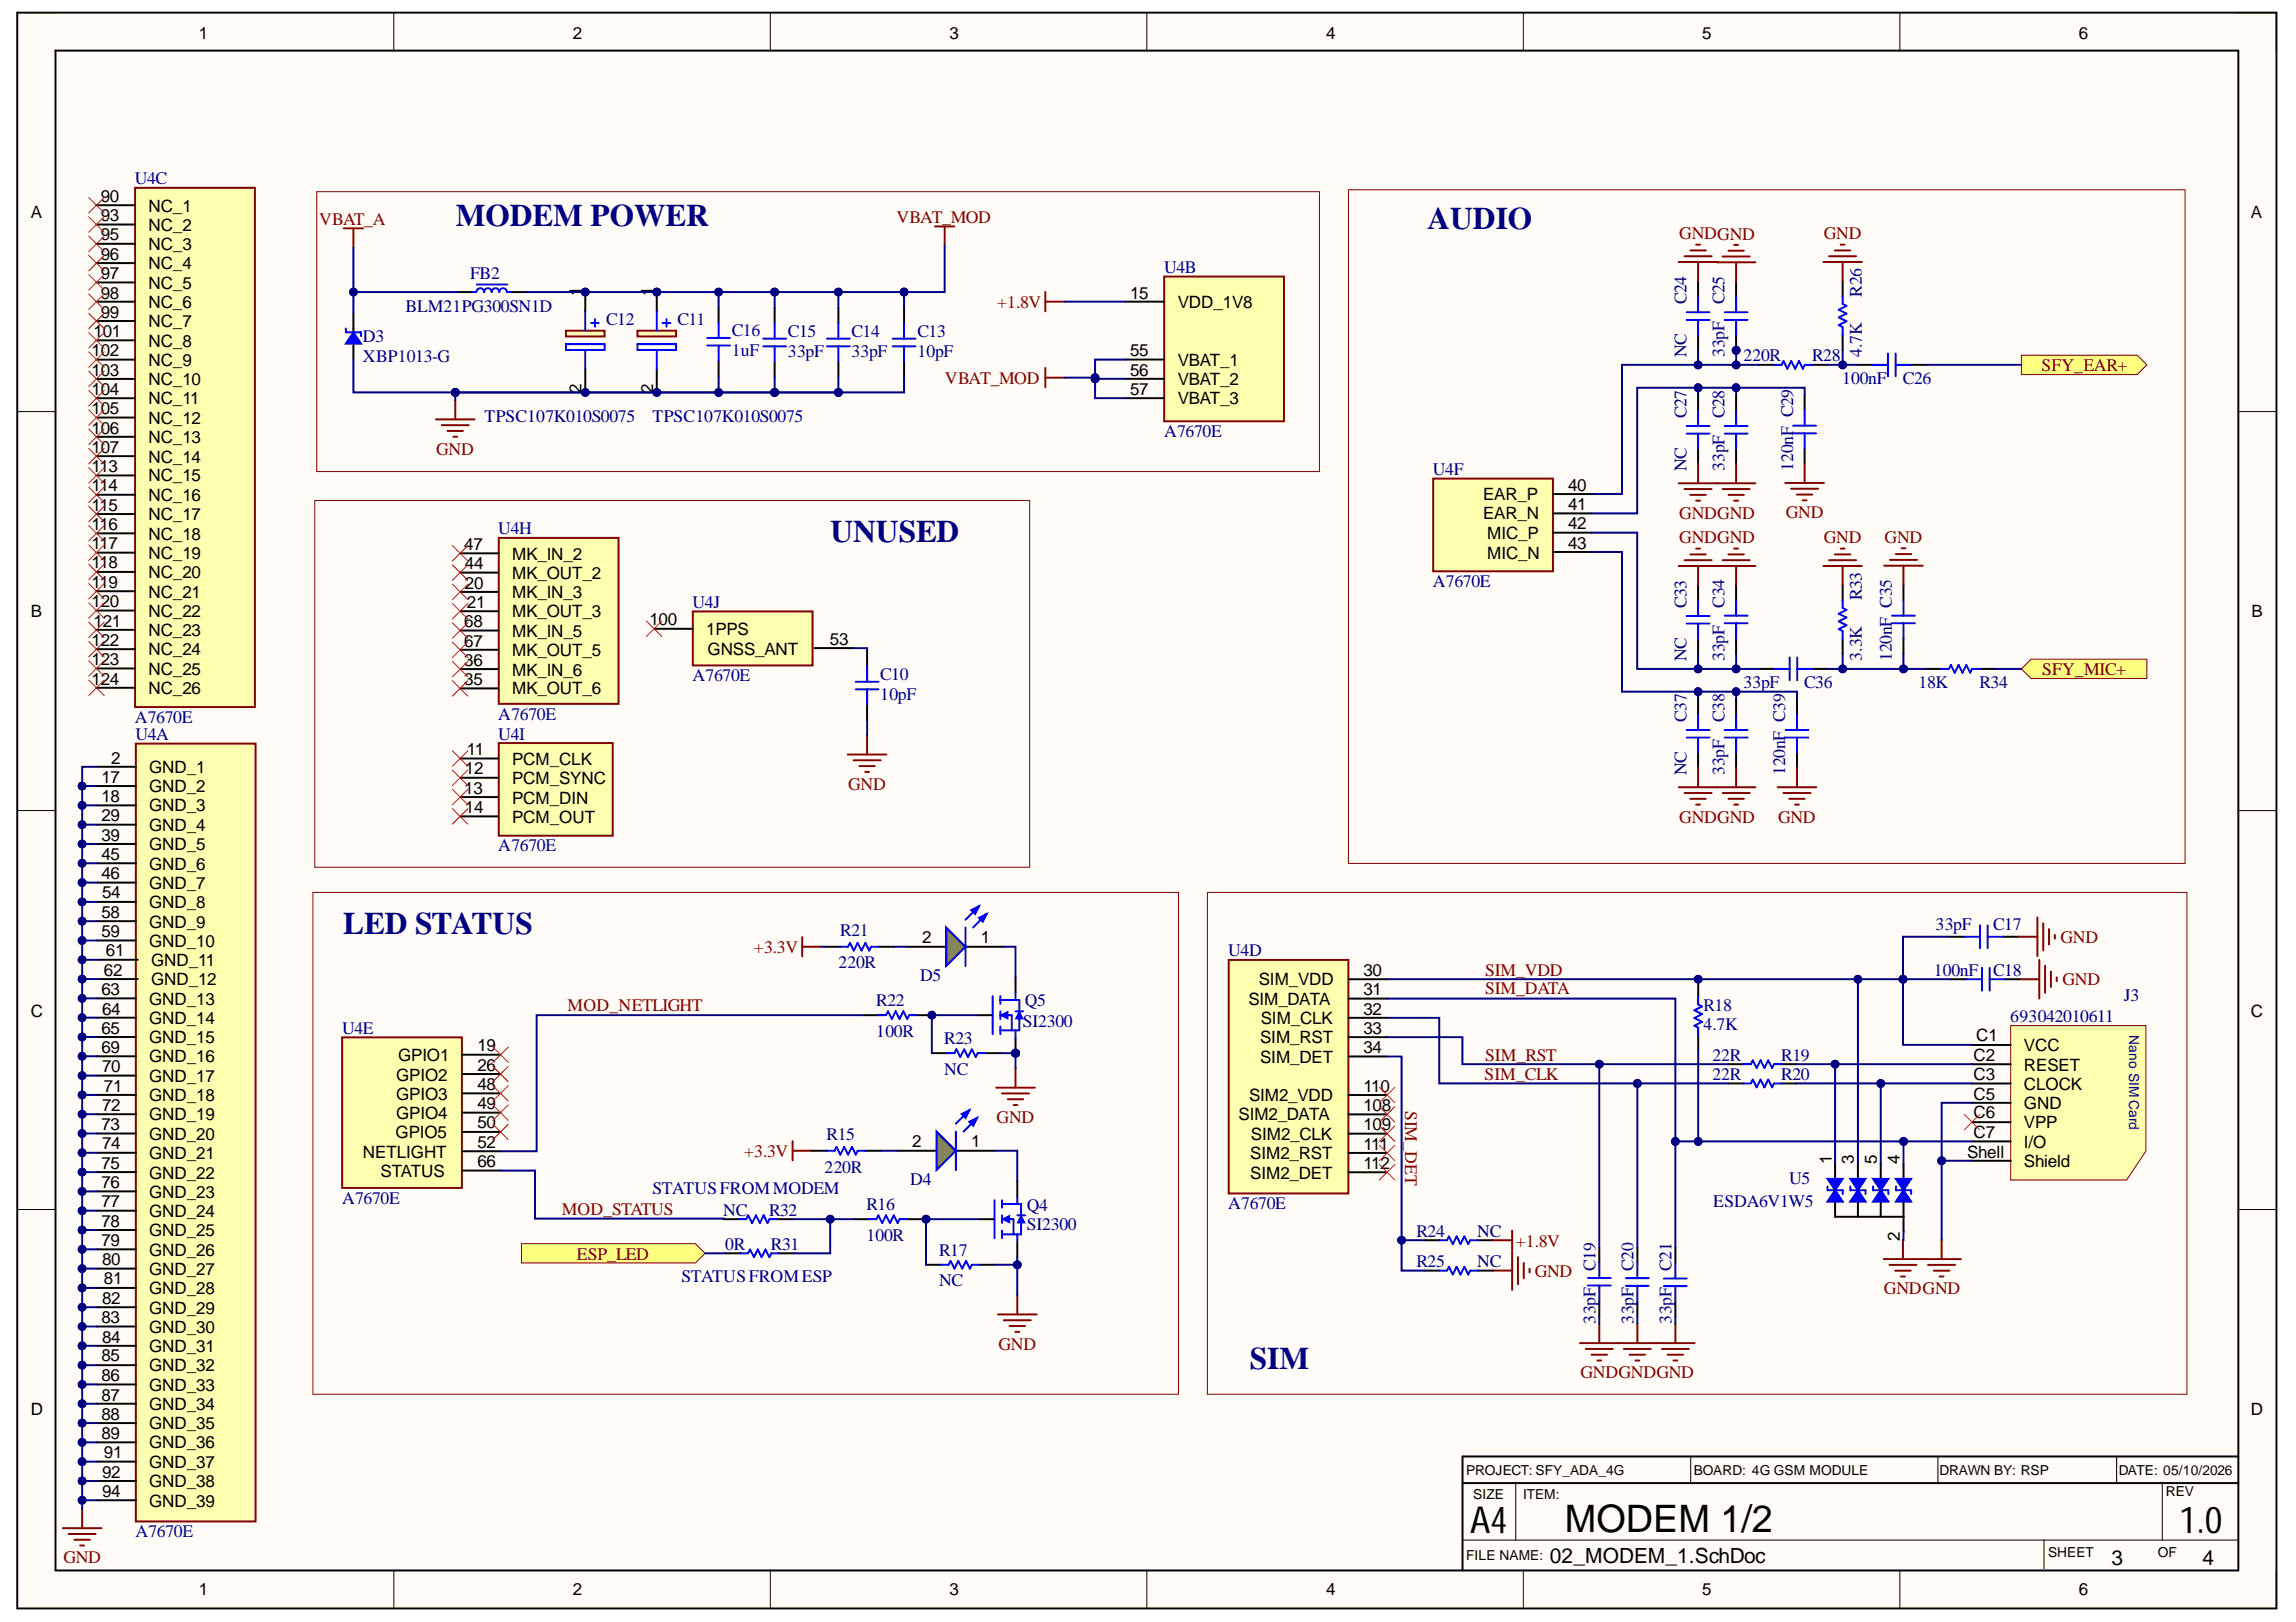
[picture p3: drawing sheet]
<svg xmlns="http://www.w3.org/2000/svg" width="297mm" height="210mm" viewBox="0 0 297 210" stroke-linecap="round" stroke-linejoin="round" font-family="sans-serif">
<defs><g id="words">
<text font-size="4.9" x="202.5" y="198.3">MODEM 1/2</text>
<g font-size="4.8">
<text x="190.2" y="198.3">A4</text>
<text x="282" y="198.3">1.0</text>
</g>
<g font-size="4.1" fill="#000080">
<text x="59" y="29.3">MODEM POWER</text>
<text x="184.7" y="29.7">AUDIO</text>
<text x="107.4" y="70.2">UNUSED</text>
<text x="44.4" y="120.9">LED STATUS</text>
<text x="161.7" y="177.1">SIM</text>
</g>
<g font-size="2.7">
<text x="200.5" y="202.2">02_MODEM_1.SchDoc</text>
<text x="273.2" y="202.5">3</text>
<text x="284.9" y="202.5">4</text>
</g>
<g font-size="2.3" fill="#000080">
<text x="17.4" y="23.8">U4C</text>
<text x="150.6" y="35.3">U4B</text>
<text x="52.5" y="40.3">BLM21PG300SN1D</text>
<text x="60.8" y="36.1">FB2</text>
<text x="218.2" y="39.4" transform="rotate(-90 218.2 39.4)">C24</text>
<text x="223.1" y="39.4" transform="rotate(-90 223.1 39.4)">C25</text>
<text x="240.9" y="38.4" transform="rotate(-90 240.9 38.4)">R26</text>
<text x="47" y="44.3">D3</text>
<text x="47" y="46.8">XBP1013-G</text>
<text x="78.4" y="42.1">C12</text>
<text x="87.6" y="42.1">C11</text>
<text x="94.7" y="43.5">C16</text>
<text x="94.7" y="46.1">1uF</text>
<text x="101.9" y="43.6">C15</text>
<text x="101.9" y="46.2">33pF</text>
<text x="110.2" y="43.6">C14</text>
<text x="110.2" y="46.2">33pF</text>
<text x="118.7" y="43.6">C13</text>
<text x="118.7" y="46.2">10pF</text>
<text x="218.2" y="46.2" transform="rotate(-90 218.2 46.2)">NC</text>
<text x="223.1" y="46.2" transform="rotate(-90 223.1 46.2)">33pF</text>
<text x="225.5" y="46.8">220R</text>
<text x="234.4" y="46.8">R28</text>
<text x="240.9" y="46.2" transform="rotate(-90 240.9 46.2)">4.7K</text>
<text x="238.3" y="49.7">100nF</text>
<text x="246.2" y="49.7">C26</text>
<text x="62.7" y="54.6">TPSC107K010S0075</text>
<text x="84.4" y="54.6">TPSC107K010S0075</text>
<text x="150.6" y="56.6">A7670E</text>
<text x="218.2" y="54.1" transform="rotate(-90 218.2 54.1)">C27</text>
<text x="223.1" y="54.1" transform="rotate(-90 223.1 54.1)">C28</text>
<text x="185.4" y="61.5">U4F</text>
<text x="218.2" y="61" transform="rotate(-90 218.2 61)">NC</text>
<text x="223.1" y="61" transform="rotate(-90 223.1 61)">33pF</text>
<text x="232" y="61" transform="rotate(-90 232 61)">120nF C29</text>
<text x="64.5" y="69.2">U4H</text>
<text x="185.4" y="76">A7670E</text>
<text x="240.9" y="77.7" transform="rotate(-90 240.9 77.7)">R33</text>
<text x="89.6" y="78.7">U4J</text>
<text x="218.2" y="78.7" transform="rotate(-90 218.2 78.7)">C33</text>
<text x="223.1" y="78.6" transform="rotate(-90 223.1 78.6)">C34</text>
<text x="89.6" y="88.2">A7670E</text>
<text x="113.9" y="88">C10</text>
<text x="218.2" y="85.6" transform="rotate(-90 218.2 85.6)">NC</text>
<text x="223.1" y="85.6" transform="rotate(-90 223.1 85.6)">33pF</text>
<text x="225.5" y="89">33pF</text>
<text x="233.4" y="89">C36</text>
<text x="240.9" y="85.6" transform="rotate(-90 240.9 85.6)">3.3K</text>
<text x="244.8" y="85.6" transform="rotate(-90 244.8 85.6)">120nF C35</text>
<text x="248.2" y="89">18K</text>
<text x="256.1" y="89">R34</text>
<text x="17.4" y="93.6">A7670E</text>
<text x="17.5" y="95.8">U4A</text>
<text x="64.5" y="93.2">A7670E</text>
<text x="64.5" y="95.7">U4I</text>
<text x="113.9" y="90.5">10pF</text>
<text x="218.2" y="93.4" transform="rotate(-90 218.2 93.4)">C37</text>
<text x="223.1" y="93.4" transform="rotate(-90 223.1 93.4)">C38</text>
<text x="218.2" y="100.4" transform="rotate(-90 218.2 100.4)">NC</text>
<text x="223.1" y="100.4" transform="rotate(-90 223.1 100.4)">33pF</text>
<text x="231" y="100.4" transform="rotate(-90 231 100.4)">120nF C39</text>
<text x="64.5" y="110.2">A7670E</text>
<text x="108.5" y="125.3">220R</text>
<text x="108.7" y="121.1">R21</text>
<text x="158.9" y="123.8">U4D</text>
<text x="250.4" y="120.3">33pF</text>
<text x="257.9" y="120.3">C17</text>
<text x="113.4" y="130.2">R22</text>
<text x="119" y="127">D5</text>
<text x="132.6" y="130.2">Q5</text>
<text x="220.4" y="130.8">R18</text>
<text x="250.2" y="126.3">100nF</text>
<text x="257.9" y="126.3">C18</text>
<text x="274.8" y="129.5">J3</text>
<text x="44.2" y="133.8">U4E</text>
<text x="113.4" y="134.2">100R</text>
<text x="122.2" y="135.1">R23</text>
<text x="132.3" y="132.9">SI2300</text>
<text x="220.4" y="133.2">4.7K</text>
<text x="221.6" y="137.3">22R</text>
<text x="230.5" y="137.3">R19</text>
<text x="260.1" y="132.3">693042010611</text>
<text x="122.2" y="139.1">NC</text>
<text x="221.6" y="139.8">22R</text>
<text x="230.5" y="139.8">R20</text>
<text x="106.9" y="147.5">R15</text>
<text x="44.2" y="155.8">A7670E</text>
<text x="84.4" y="154.5">STATUSFROMMODEM</text>
<text x="106.7" y="151.8">220R</text>
<text x="117.8" y="153.4">D4</text>
<text x="231.5" y="153.2">U5</text>
<text x="93.6" y="157.3">NC</text>
<text x="93.8" y="161.7">0R</text>
<text x="99.5" y="157.3">R32</text>
<text x="99.7" y="161.7">R31</text>
<text x="112.1" y="156.6">R16</text>
<text x="112.1" y="160.6">100R</text>
<text x="132.8" y="156.7">Q4</text>
<text x="132.8" y="159.1">SI2300</text>
<text x="158.9" y="156.5">A7670E</text>
<text x="183.2" y="160">R24</text>
<text x="191.1" y="160">NC</text>
<text x="221.7" y="156.2">ESDA6V1W5</text>
<text x="88.2" y="166">STATUSFROMESP</text>
<text x="121.5" y="162.5">R17</text>
<text x="121.5" y="166.5">NC</text>
<text x="183.2" y="164">R25</text>
<text x="191.1" y="164">NC</text>
<text x="206.4" y="164.4" transform="rotate(-90 206.4 164.4)">C19</text>
<text x="211.3" y="164.4" transform="rotate(-90 211.3 164.4)">C20</text>
<text x="216.2" y="164.4" transform="rotate(-90 216.2 164.4)">C21</text>
<text x="206.4" y="171.3" transform="rotate(-90 206.4 171.3)">33pF</text>
<text x="211.3" y="171.3" transform="rotate(-90 211.3 171.3)">33pF</text>
<text x="216.2" y="171.3" transform="rotate(-90 216.2 171.3)">33pF</text>
<text x="17.5" y="198.9">A7670E</text>
</g>
<g font-size="2.3" fill="#800000">
<text x="41.3" y="29.1">VBAT_A</text>
<text x="116" y="28.8">VBAT_MOD</text>
<text x="217.3" y="30.9">GNDGND</text>
<text x="236" y="30.9">GND</text>
<text x="129" y="39.8">+1.8V</text>
<text x="122.2" y="49.7">VBAT_MOD</text>
<text x="264.1" y="48">SFY_EAR+</text>
<text x="56.4" y="58.8">GND</text>
<text x="217.3" y="67.1">GNDGND</text>
<text x="217.3" y="70.3">GNDGND</text>
<text x="231" y="67">GND</text>
<text x="236" y="70.3">GND</text>
<text x="243.8" y="70.3">GND</text>
<text x="264.2" y="87.3">SFY_MIC+</text>
<text x="109.7" y="102.2">GND</text>
<text x="217.3" y="106.4">GNDGND</text>
<text x="230" y="106.4">GND</text>
<text x="97.5" y="123.4">+3.3V</text>
<text x="266.6" y="122">GND</text>
<text x="73.4" y="130.8">MOD_NETLIGHT</text>
<text x="192.1" y="126.3">SIM_VDD</text>
<text x="192.1" y="128.6">SIM_DATA</text>
<text x="266.8" y="127.5">GND</text>
<text x="192.1" y="137.3">SIM_RST</text>
<text x="181.8" y="143.8" transform="rotate(90 181.8 143.8)">SIM_DET</text>
<text x="192" y="139.8">SIM_CLK</text>
<text x="96.3" y="149.7">+3.3V</text>
<text x="128.9" y="145.3">GND</text>
<text x="72.7" y="157.3">MOD_STATUS</text>
<text x="196.1" y="161.3">+1.8V</text>
<text x="74.6" y="163">ESP_LED</text>
<text x="198.6" y="165.2">GND</text>
<text x="243.7" y="167.5">GNDGND</text>
<text x="129.2" y="174.7">GND</text>
<text x="204.5" y="178.4">GNDGNDGND</text>
<text x="8.2" y="202.3">GND</text>
</g>
<g font-size="2.2">
<text x="25.7" y="5">1</text>
<text x="74.1" y="5">2</text>
<text x="122.8" y="5">3</text>
<text x="171.6" y="5">4</text>
<text x="220.2" y="5">5</text>
<text x="268.9" y="5">6</text>
<text x="4" y="28.2">A</text>
<text x="13" y="26.1">90</text>
<text x="13" y="28.7">93</text>
<text x="19.2" y="27.4">NC_1</text>
<text x="19.2" y="29.8">NC_2</text>
<text x="291.2" y="28.2">A</text>
<text x="13" y="31.1">95</text>
<text x="13" y="33.6">96</text>
<text x="19.2" y="32.4">NC_3</text>
<text x="19.2" y="34.8">NC_4</text>
<text x="13" y="36.1">97</text>
<text x="13" y="38.6">98</text>
<text x="13" y="41.1">99</text>
<text x="19.2" y="37.4">NC_5</text>
<text x="19.2" y="39.8">NC_6</text>
<text x="75.2" y="38.3" transform="rotate(-90 75.2 38.3)">1</text>
<text x="84.5" y="38.3" transform="rotate(-90 84.5 38.3)">1</text>
<text x="146.2" y="38.6">15</text>
<text x="152.4" y="39.8">VDD_1V8</text>
<text x="11.8" y="46.1">102</text>
<text x="12.1" y="43.6">101</text>
<text x="19.2" y="42.4">NC_7</text>
<text x="19.2" y="44.9">NC_8</text>
<text x="19.2" y="47.3">NC_9</text>
<text x="146.2" y="46.1">55</text>
<text x="152.4" y="47.3">VBAT_1</text>
<text x="11.8" y="48.6">103</text>
<text x="11.8" y="51.1">104</text>
<text x="11.8" y="53.6">105</text>
<text x="19.2" y="49.9">NC_10</text>
<text x="19.2" y="52.3">NC_11</text>
<text x="75.2" y="50.9" transform="rotate(-90 75.2 50.9)">2</text>
<text x="84.5" y="50.9" transform="rotate(-90 84.5 50.9)">2</text>
<text x="146.2" y="48.6">56</text>
<text x="146.2" y="51.1">57</text>
<text x="152.4" y="49.9">VBAT_2</text>
<text x="152.4" y="52.3">VBAT_3</text>
<text x="11.8" y="56.1">106</text>
<text x="11.8" y="58.6">107</text>
<text x="19.2" y="54.9">NC_12</text>
<text x="19.2" y="57.3">NC_13</text>
<text x="19.2" y="59.9">NC_14</text>
<text x="11.8" y="61.1">113</text>
<text x="11.8" y="63.6">114</text>
<text x="19.2" y="62.3">NC_15</text>
<text x="19.2" y="64.8">NC_16</text>
<text x="191.9" y="64.8">EAR_P</text>
<text x="202.9" y="63.5">40</text>
<text x="11.8" y="66.1">115</text>
<text x="11.8" y="68.6">116</text>
<text x="11.8" y="71.1">117</text>
<text x="19.2" y="67.3">NC_17</text>
<text x="19.2" y="69.8">NC_18</text>
<text x="60.1" y="71.2">47</text>
<text x="191.9" y="67.2">EAR_N</text>
<text x="192.4" y="69.7">MIC_P</text>
<text x="202.9" y="66">41</text>
<text x="202.9" y="68.5">42</text>
<text x="202.9" y="71">43</text>
<text x="11.8" y="73.6">118</text>
<text x="11.8" y="76.1">119</text>
<text x="19.2" y="72.4">NC_19</text>
<text x="19.2" y="74.8">NC_20</text>
<text x="19.2" y="77.4">NC_21</text>
<text x="60.2" y="76.2">20</text>
<text x="60.2" y="73.6">44</text>
<text x="66.2" y="77.4">MK_IN_3</text>
<text x="66.2" y="72.5">MK_IN_2</text>
<text x="66.2" y="74.9">MK_OUT_2</text>
<text x="192.4" y="72.3">MIC_N</text>
<text x="4" y="79.9">B</text>
<text x="11.8" y="78.5">120</text>
<text x="11.8" y="83.6">122</text>
<text x="12.1" y="81.1">121</text>
<text x="19.2" y="79.8">NC_22</text>
<text x="19.2" y="82.3">NC_23</text>
<text x="60.1" y="83.7">67</text>
<text x="60.1" y="81.2">68</text>
<text x="60.4" y="78.6">21</text>
<text x="66.2" y="79.9">MK_OUT_3</text>
<text x="66.2" y="82.4">MK_IN_5</text>
<text x="84" y="80.9">100</text>
<text x="91.4" y="82.2">1PPS</text>
<text x="107.4" y="83.4">53</text>
<text x="291.3" y="79.9">B</text>
<text x="11.8" y="86.1">123</text>
<text x="11.8" y="88.6">124</text>
<text x="19.2" y="84.8">NC_24</text>
<text x="19.2" y="87.3">NC_25</text>
<text x="19.2" y="89.8">NC_26</text>
<text x="60.1" y="88.7">35</text>
<text x="60.1" y="86.2">36</text>
<text x="66.2" y="84.9">MK_OUT_5</text>
<text x="66.2" y="89.9">MK_OUT_6</text>
<text x="66.2" y="87.4">MK_IN_6</text>
<text x="91.5" y="84.7">GNSS_ANT</text>
<text x="13.1" y="101.3">17</text>
<text x="14.4" y="98.8">2</text>
<text x="19.3" y="100">GND_1</text>
<text x="60.2" y="100.2">12</text>
<text x="60.4" y="97.7">11</text>
<text x="66.2" y="99">PCM_CLK</text>
<text x="66.2" y="101.5">PCM_SYNC</text>
<text x="13.1" y="103.8">18</text>
<text x="13.1" y="106.3">29</text>
<text x="19.3" y="102.6">GND_2</text>
<text x="19.3" y="105">GND_3</text>
<text x="19.3" y="107.5">GND_4</text>
<text x="60.1" y="102.7">13</text>
<text x="60.2" y="105.2">14</text>
<text x="66.2" y="104">PCM_DIN</text>
<text x="66.2" y="106.4">PCM_OUT</text>
<text x="13.1" y="108.8">39</text>
<text x="13.1" y="111.3">45</text>
<text x="13.1" y="113.8">46</text>
<text x="19.3" y="110">GND_5</text>
<text x="19.3" y="112.5">GND_6</text>
<text x="13.1" y="118.8">58</text>
<text x="13.2" y="116.2">54</text>
<text x="19.3" y="115.1">GND_7</text>
<text x="19.3" y="117.5">GND_8</text>
<text x="13.1" y="121.2">59</text>
<text x="13.7" y="123.8">61</text>
<text x="19.3" y="120.1">GND_9</text>
<text x="19.3" y="122.5">GND_10</text>
<text x="19.5" y="125">GND_11</text>
<text x="119.3" y="122.1">2</text>
<text x="126.9" y="122.1">1</text>
<text x="4" y="131.6">C</text>
<text x="13.1" y="128.8">63</text>
<text x="13.2" y="131.3">64</text>
<text x="13.5" y="126.3">62</text>
<text x="19.3" y="130">GND_13</text>
<text x="19.5" y="127.5">GND_12</text>
<text x="161.5" y="130">SIM_DATA</text>
<text x="162.9" y="127.5">SIM_VDD</text>
<text x="176.4" y="126.3">30</text>
<text x="176.4" y="128.8">31</text>
<text x="176.4" y="131.3">32</text>
<text x="291.2" y="131.6">C</text>
<text x="13.1" y="133.7">65</text>
<text x="13.1" y="136.3">69</text>
<text x="19.3" y="132.5">GND_14</text>
<text x="19.3" y="135">GND_15</text>
<text x="19.3" y="137.5">GND_16</text>
<text x="51.5" y="137.3">GPIO1</text>
<text x="61.8" y="136">19</text>
<text x="163" y="135">SIM_RST</text>
<text x="163" y="137.6">SIM_DET</text>
<text x="163.1" y="132.6">SIM_CLK</text>
<text x="176.4" y="133.7">33</text>
<text x="176.4" y="136.3">34</text>
<text x="255.3" y="137.3">C2</text>
<text x="255.7" y="134.8">C1</text>
<text x="261.8" y="136">VCC</text>
<text x="13.2" y="138.7">70</text>
<text x="13.2" y="143.7">72</text>
<text x="13.5" y="141.3">71</text>
<text x="19.3" y="140">GND_17</text>
<text x="19.3" y="142.5">GND_18</text>
<text x="51.3" y="142.3">GPIO3</text>
<text x="51.3" y="139.8">GPIO2</text>
<text x="61.8" y="141">48</text>
<text x="61.8" y="143.6">49</text>
<text x="61.8" y="138.6">26</text>
<text x="161.6" y="142.5">SIM2_VDD</text>
<text x="176.4" y="141.3">110</text>
<text x="176.4" y="143.8">108</text>
<text x="255.3" y="139.8">C3</text>
<text x="255.3" y="142.3">C5</text>
<text x="261.8" y="138.6">RESET</text>
<text x="261.8" y="141">CLOCK</text>
<text x="261.8" y="143.6">GND</text>
<text x="13.1" y="146.3">73</text>
<text x="13.2" y="148.7">74</text>
<text x="19.3" y="145">GND_19</text>
<text x="19.3" y="147.5">GND_20</text>
<text x="19.3" y="150">GND_21</text>
<text x="47" y="149.8">NETLIGHT</text>
<text x="51.2" y="147.3">GPIO5</text>
<text x="51.3" y="144.8">GPIO4</text>
<text x="61.8" y="146">50</text>
<text x="61.8" y="148.5">52</text>
<text x="118" y="148.5">2</text>
<text x="125.6" y="148.5">1</text>
<text x="160.2" y="145">SIM2_DATA</text>
<text x="161.8" y="150">SIM2_RST</text>
<text x="161.8" y="147.5">SIM2_CLK</text>
<text x="176.4" y="146.3">109</text>
<text x="176.4" y="148.8">111</text>
<text x="254.5" y="149.8">Shell</text>
<text x="255.3" y="144.7">C6</text>
<text x="255.3" y="147.3">C7</text>
<text x="261.8" y="146">VPP</text>
<text x="261.8" y="148.5">I/O</text>
<text x="13.1" y="151.3">75</text>
<text x="13.1" y="153.8">76</text>
<text x="19.3" y="152.5">GND_22</text>
<text x="19.3" y="155">GND_23</text>
<text x="49.2" y="152.3">STATUS</text>
<text x="61.8" y="151.1">66</text>
<text x="161.8" y="152.5">SIM2_DET</text>
<text x="176.4" y="151.3">112</text>
<text x="237" y="150.7" transform="rotate(-90 237 150.7)">1</text>
<text x="239.8" y="150.7" transform="rotate(-90 239.8 150.7)">3</text>
<text x="242.8" y="150.7" transform="rotate(-90 242.8 150.7)">5</text>
<text x="245.8" y="150.7" transform="rotate(-90 245.8 150.7)">4</text>
<text x="261.8" y="151">Shield</text>
<text x="13.1" y="156.2">77</text>
<text x="13.1" y="158.8">78</text>
<text x="13.1" y="161.2">79</text>
<text x="19.3" y="157.5">GND_24</text>
<text x="19.3" y="160">GND_25</text>
<text x="245.8" y="160.6" transform="rotate(-90 245.8 160.6)">2</text>
<text x="13.2" y="163.8">80</text>
<text x="13.5" y="166.2">81</text>
<text x="19.3" y="162.5">GND_26</text>
<text x="19.3" y="164.9">GND_27</text>
<text x="19.3" y="167.5">GND_28</text>
<text x="13.1" y="171.2">83</text>
<text x="13.2" y="168.8">82</text>
<text x="13.2" y="173.7">84</text>
<text x="19.3" y="170">GND_29</text>
<text x="19.3" y="172.5">GND_30</text>
<text x="13.1" y="176.2">85</text>
<text x="13.1" y="178.7">86</text>
<text x="19.3" y="175">GND_31</text>
<text x="19.3" y="177.5">GND_32</text>
<text x="19.3" y="180">GND_33</text>
<text x="4" y="183.1">D</text>
<text x="13.1" y="181.3">87</text>
<text x="13.1" y="183.7">88</text>
<text x="19.3" y="182.4">GND_34</text>
<text x="19.3" y="185">GND_35</text>
<text x="291.2" y="183.1">D</text>
<text x="13.1" y="186.3">89</text>
<text x="13.2" y="191.2">92</text>
<text x="13.5" y="188.7">91</text>
<text x="19.3" y="187.4">GND_36</text>
<text x="19.3" y="190">GND_37</text>
<text x="13.2" y="193.7">94</text>
<text x="19.3" y="192.4">GND_38</text>
<text x="19.3" y="195">GND_39</text>
<text x="25.7" y="206.5">1</text>
<text x="74.1" y="206.5">2</text>
<text x="122.8" y="206.5">3</text>
<text x="171.6" y="206.5">4</text>
<text x="220.2" y="206.5">5</text>
<text x="268.9" y="206.5">6</text>
</g>
<text font-size="1.8" fill="#000080" x="275.5" y="134" transform="rotate(90 275.5 134)">Nano SIM Card</text>
<g font-size="1.8">
<text x="189.7" y="190.8">PROJECT: SFY_ADA_4G</text>
<text x="219.1" y="190.8">BOARD: 4G GSM MODULE</text>
<text x="250.9" y="190.8">DRAWN BY: RSP</text>
<text x="274.1" y="190.8">DATE: 05/10/2026</text>
<text x="190.6" y="194">SIZE</text>
<text x="197" y="194">ITEM:</text>
<text x="280.2" y="193.6">REV</text>
<text x="189.7" y="201.9">FILE NAME:</text>
<text x="265" y="201.5">SHEET</text>
<text x="279.2" y="201.5">OF</text>
</g>
</g></defs>
<g fill="#fffcf8">
<path d="M2.2 1.6h292.3v206.5h-292.3z" fill-rule="evenodd"/>
<path d="M7.2 6.6h282.3v196.6h-282.3z" fill-rule="evenodd"/>
</g>
<g fill="none" stroke="#000" stroke-width=".13">
<path d="M2.2 1.6h5M50.9 1.6v5M99.7 1.6v5M148.4 1.6v5M197.1 1.6v5M245.8 1.6v5M289.5 1.6h5v5M2.2 53.3h5M289.5 53.3h5M2.2 104.9h5M289.5 104.9h5M2.2 156.5h5"/>
<path d="M289.5 156.5h5M189.2 199.3h100.2M196.1 191.8v7.5M218.7 188.5v3.3M250.7 188.5v3.4M264.4 199.3v3.7M273.8 188.5v3.4M279.7 191.8v7.5M51 203.2v4.9M99.7 203.2v4.9M148.4 203.2v4.9M197.1 203.2v4.9"/>
<path d="M245.8 203.2v4.9M294.5 203.2v4.9"/>
</g>
<path d="M7.2 6.6h282.4v196.6M7.2 6.6v196.6M189.2 191.9h100.4M289.6 188.5h-100.4v14.7M2.2 208.1v-206.5h292.3v206.5h-292.3M7.2 203.2h282.4" fill="none" stroke="#000" stroke-width=".25"/>
<path d="M17.6 96.2h15.5v100.7h-15.5z" fill-rule="evenodd" fill="#ffffb0"/>
<path d="M17.6 96.2h15.5v100.7h-15.5z" fill="none" stroke="#800000" stroke-width=".25"/>
<g fill="none" stroke="#000" stroke-width=".25">
<path d="M12.6 99.2h5M12.6 101.7h5M12.6 104.2h5M12.6 106.7h5M12.6 109.2h5M12.6 111.7h5M12.6 114.2h5M12.6 116.7h5M12.6 119.2h5M12.6 121.7h5M12.6 129.2h5M12.6 131.7h5"/>
<path d="M12.6 134.2h5M12.6 136.7h5M12.6 139.2h5M12.8 124.2h5M12.8 126.7h5M12.6 141.7h5M12.6 144.2h5M12.6 146.7h5M12.6 149.2h5M12.6 151.7h5M12.6 154.2h5M12.6 156.7h5"/>
<path d="M12.6 159.2h5M12.6 161.7h5M12.6 164.2h5M12.6 166.7h5M12.6 169.2h5M12.6 171.7h5M12.6 174.2h5M12.6 176.7h5M12.6 179.2h5M12.6 181.7h5M12.6 184.2h5M12.6 186.7h5"/>
<path d="M12.6 189.1h5M12.6 191.7h5M12.6 194.1h5"/>
</g>
<path d="M150.6 35.8h15.5v18.7h-15.5z" fill-rule="evenodd" fill="#ffffb0"/>
<path d="M150.6 35.8h15.5v18.7h-15.5z" fill="none" stroke="#800000" stroke-width=".25"/>
<path d="M145.6 39h5M145.6 46.5h5M145.6 49h5M145.6 51.5h5" fill="none" stroke="#000" stroke-width=".25"/>
<path d="M17.5 24.3h15.5v67.2h-15.5z" fill-rule="evenodd" fill="#ffffb0"/>
<path d="M17.5 24.3h15.5v67.2h-15.5z" fill="none" stroke="#800000" stroke-width=".25"/>
<g fill="none" stroke="#000" stroke-width=".25">
<path d="M12.5 26.6h5M12.5 29.1h5M12.5 31.6h5M12.5 34h5M12.5 36.5h5M12.5 39h5M12.5 41.5h5M12.5 44h5M12.5 46.5h5M12.5 49h5M12.5 51.5h5M12.5 54h5"/>
<path d="M12.5 56.5h5M12.5 59h5M12.5 61.5h5M12.5 64h5M12.5 66.5h5M12.5 69h5M12.5 71.5h5M12.5 74h5M12.5 76.5h5M12.5 79h5M12.5 81.5h5M12.5 84h5"/>
<path d="M12.5 86.5h5M12.5 89h5"/>
</g>
<path d="M44.3 134.2h15.5v19.5h-15.5z" fill-rule="evenodd" fill="#ffffb0"/>
<path d="M44.3 134.2h15.5v19.5h-15.5z" fill="none" stroke="#800000" stroke-width=".25"/>
<path d="M59.8 136.5h5M59.8 139h5M59.8 141.5h5M59.8 144h5M59.8 146.5h5M59.8 149h5M59.8 151.5h5" fill="none" stroke="#000" stroke-width=".25"/>
<path d="M185.4 61.9h15.5v12h-15.5z" fill-rule="evenodd" fill="#ffffb0"/>
<path d="M185.4 61.9h15.5v12h-15.5z" fill="none" stroke="#800000" stroke-width=".25"/>
<path d="M200.9 63.9h5M200.9 66.4h5M200.9 68.9h5M200.9 71.4h5" fill="none" stroke="#000" stroke-width=".25"/>
<path d="M64.5 69.6h15.5v21.5h-15.5z" fill-rule="evenodd" fill="#ffffb0"/>
<path d="M64.5 69.6h15.5v21.5h-15.5z" fill="none" stroke="#800000" stroke-width=".25"/>
<path d="M59.5 76.6h5M59.5 79.1h5M59.5 71.6h5M59.5 74.1h5M59.5 84.1h5M59.5 81.6h5M59.5 89.1h5M59.5 86.6h5" fill="none" stroke="#000" stroke-width=".25"/>
<path d="M64.5 96.2h14.8v11.9h-14.8z" fill-rule="evenodd" fill="#ffffb0"/>
<path d="M64.5 96.2h14.8v11.9h-14.8z" fill="none" stroke="#800000" stroke-width=".25"/>
<path d="M59.5 98.2h5M59.5 100.7h5M59.5 103.1h5M59.5 105.6h5" fill="none" stroke="#000" stroke-width=".25"/>
<path d="M89.6 79.1h15.5v7h-15.5z" fill-rule="evenodd" fill="#ffffb0"/>
<path d="M89.6 79.1h15.5v7h-15.5zM8.1 197.8h5M8.9 198.5h3.5M9.6 199.3h2M10.6 195.3v2.5M10.4 200h.5" fill="none" stroke="#800000" stroke-width=".25"/>
<path d="M84.6 81.4h5M105.4 83.9h5" fill="none" stroke="#000" stroke-width=".25"/>
<g fill="none" stroke="#f00" stroke-width=".13">
<path d="M11.5 25.6l2 2M11.5 28.1l2 2M11.5 30.6l2 1.9M11.5 33.1l2 1.9M11.5 35.6l2 1.9M11.5 38l2 2M13.5 25.6l-2 2M13.5 28.1l-2 2M13.5 30.6l-2 1.9M13.5 33.1l-2 1.9M13.5 35.6l-2 1.9M13.5 38l-2 2"/>
<path d="M11.5 40.5l2 2M11.5 43l2 2M11.5 45.5l2 2M11.5 48l2 2M11.5 50.5l2 2M11.5 53l2 2M11.5 55.5l2 2M11.5 58l2 2M13.5 40.5l-2 2M13.5 43l-2 2M13.5 45.5l-2 2M13.5 48l-2 2"/>
<path d="M13.5 50.5l-2 2M13.5 53l-2 2M13.5 55.5l-2 2M13.5 58l-2 2M11.5 60.5l2 2M11.5 63l2 2M11.5 65.5l2 2M11.5 68l2 2M11.5 70.5l2 2M11.5 73l2 2M11.5 75.5l2 2M11.5 78l2 2"/>
<path d="M13.5 60.5l-2 2M13.5 63l-2 2M13.5 65.5l-2 2M13.5 68l-2 2M13.5 70.5l-2 2M13.5 73l-2 2M13.5 75.5l-2 2M13.5 78l-2 2M11.5 80.5l2 2M11.5 83l2 2M11.5 85.5l2 2M11.5 88l2 2"/>
<path d="M13.5 80.5l-2 2M13.5 83l-2 2M13.5 85.5l-2 2M13.5 88l-2 2"/>
</g>
<path d="M260.1 132.7h17.5v16.3l-2.5 3.7h-15z" fill-rule="evenodd" fill="#ffffb0"/>
<path d="M260.1 132.7h17.5v16.3l-2.5 3.7h-15z" fill="none" stroke="#800000" stroke-width=".13"/>
<g fill="none" stroke="#000" stroke-width=".25">
<path d="M59.2 37.8h2M66.1 37.8h2M93 39.8v2M108.5 39.9v2M117 39.9v2M45.7 40.5v2.5M45.7 44.5v1.9M93 46.7v2M108.5 46.8v2M117 46.8v2M255.1 135.2h5M255.1 137.7h5"/>
<path d="M255.1 140.2h5M255.1 142.7h5M255.1 145.2h5M255.1 147.7h5M255.1 150.2h5"/>
</g>
<g fill="none" stroke="#00f" stroke-width=".25">
<path d="M61.1 37.8h.5M61.6 37.8a.49 .49 0 0 1 .5-.5 .49 .49 0 0 1 .5 .5 .49 .49 0 0 1 .5-.5 .49 .49 0 0 1 .5 .5 .49 .49 0 0 1 .5-.5 .49 .49 0 0 1 .5 .5 .49 .49 0 0 1 .5-.5 .49 .49 0 0 1 .5 .5M61.7 36.8h3.9M65.6 37.8h.5M91.5 44.7h2.9M91.5 43.7h2.9M93 41.8v1.9M93 44.7v2M107 44.8h2.9M107 43.8h2.9M108.5 41.9v1.9M108.5 44.8v2"/>
<path d="M115.5 44.8h2.9M115.5 43.8h2.9M117 41.9v1.9M117 44.8v2"/>
</g>
<path d="M45.7 43l1 1.5h-2z" fill="#00f"/>
<g fill="none" stroke="#00f" stroke-width=".25">
<path d="M44.7 42.5v.5h2v.5M45.7 43l1 1.5h-2zM98.7 44.8h3M98.7 43.8h3M100.2 41.9v1.9M100.2 44.8v2M256.2 119.8v2.9M257.1 119.8v2.9M219.7 129v1l.5 .2-1 .5 1 .5-1 .5 1 .5-1 .5 .5 .3v1M225.5 137.7h1l.3-.5 .5 1 .5-1 .5 1 .5-1 .5 1 .2-.5h1M254.2 121.2h2M254.4 126.7h2"/>
<path d="M256.4 125.3v2.9M257.1 121.2h2M257.4 125.3v2.9M257.4 126.7h2M225.5 140.2h1l.3-.5 .5 1 .5-1 .5 1 .5-1 .5 1 .2-.5h1M186.2 160.5h1l.3-.5 .5 1 .4-1 .5 1 .6-1 .5 1 .2-.5h1M205.4 166.4h3M205.4 165.4h3M206.9 163.4v2M206.9 166.4v1.9M210.4 166.4h2.9M210.4 165.4h2.9"/>
<path d="M211.8 163.4v2M211.8 166.4v2M215.3 165.5h2.9M215.3 166.4h2.9M216.7 163.5v2M216.7 166.4v2"/>
</g>
<g fill="none" stroke="#800000" stroke-width=".25">
<path d="M44.5 29.6h2.5M45.7 29.6v2.5M121 29.3h2.5M122.2 29.3v2.5M135.2 37.8v2.5M135.2 39h2.5M56.4 54.3h5M57.1 55h3.5M57.9 55.8h2M58.6 56.5h.5M58.9 51.8v2.5M135.2 47.6v2.5"/>
<path d="M135.2 48.9h2.5M263.6 118.7v5M264.3 119.5v3.5M261.1 121.2h2.5M261.3 126.7h2.5M263.8 124.2v5M264.6 125v3.5M265.1 120.2v2M265.3 125.7v2M265.8 121v.5M266.1 126.5v.5M204.4 173.8h14.8"/>
<path d="M205.2 174.6h3.5M205.9 175.3h2M206.7 176.1h.5M206.9 171.3v2.5M210.1 174.6h3.5M210.8 175.3h2M211.6 176.1h.5M211.8 171.3v2.5M215 174.6h3.5M215.7 175.3h2M216.5 176.1h.5M216.7 171.3v2.5"/>
<path d="M248.7 162.9h5M249.4 163.7h3.5M250.2 164.4h2M250.9 165.2h.5M251.2 160.4v2.5"/>
</g>
<g fill="none" stroke="#000" stroke-width=".25">
<path d="M100.2 39.9v2M100.2 46.8v2M219.7 127.1v1.9M219.7 134v1.9M223.6 137.7h2M230.5 137.7h1.9M252.2 121.2h2M252.4 126.7h2M259.1 121.2h2M259.4 126.7h1.9M223.6 140.2h2M230.5 140.2h1.9"/>
<path d="M184.3 160.5h1.9M191.2 160.5h1.9M206.9 161.4v2M206.9 168.4v1.9M211.8 161.5v1.9M211.8 168.4v2M216.7 161.5v1.9M216.7 168.4v2"/>
</g>
<g fill="none" stroke="#f00" stroke-width=".13">
<path d="M58.5 70.6l2 2M58.5 73.1l2 2M58.5 75.6l2 2M58.5 78.1l2 2M60.5 70.6l-2 2M60.5 73.1l-2 2M60.5 75.6l-2 2M60.5 78.1l-2 2M58.5 80.6l2 2M58.5 83.1l2 2M58.5 85.6l2 2M58.5 88.1l2 2"/>
<path d="M58.5 97.2l2 2M58.5 99.7l2 2M60.5 80.6l-2 2M60.5 83.1l-2 2M60.5 85.6l-2 2M60.5 88.1l-2 2M60.5 97.2l-2 2M60.5 99.7l-2 2M58.5 102.2l2 1.9M58.5 104.7l2 1.9M60.5 102.2l-2 1.9M60.5 104.7l-2 1.9"/>
</g>
<path d="M159 124.2h15.4v30.3h-15.4z" fill-rule="evenodd" fill="#ffffb0"/>
<path d="M159 124.2h15.4v30.3h-15.4z" fill="none" stroke="#800000" stroke-width=".25"/>
<g fill="none" stroke="#000" stroke-width=".25">
<path d="M219.7 36.4v2M219.7 43.4v1.9M219.7 51.2v1.9M219.7 58.1v1.9M224.6 51.2v1.9M224.6 58.1v1.9M233.5 51.1v2M233.5 58v2M174.4 126.7h5.1M174.4 129.2h5.1M174.4 131.7h5.1M174.4 134.2h5.1"/>
<path d="M174.4 136.7h5.1M174.4 141.7h5.1M174.4 144.2h5.1M174.4 146.7h5.1M174.4 149.2h5.1M174.4 151.7h5.1"/>
</g>
<g fill="none" stroke="#00f" stroke-width=".25">
<path d="M219.7 38.4v2M218.2 55.1h3M218.2 56.1h3M218.2 40.4h3M218.2 41.4h3M219.7 41.4v2M219.7 53.2v1.9M219.7 56.1v2M223.1 55.1h3M223.1 56.1h3M224.6 53.2v1.9M224.6 56.1v2"/>
<path d="M232 55.1h2.9M232 56.1h2.9M233.5 53.1v2M233.5 56.1v1.9"/>
</g>
<circle cx="224.6" cy="45.3" r=".5" fill="#000080"/>
<circle cx="224.6" cy="45.3" r=".5" fill="none" stroke="#000080" stroke-width=".13"/>
<path d="M224.6 36.4v2M224.6 43.4v1.9" fill="none" stroke="#000" stroke-width=".25"/>
<circle cx="224.6" cy="45.3" r=".5" fill="#000080"/>
<circle cx="224.6" cy="45.3" r=".5" fill="none" stroke="#000080" stroke-width=".13"/>
<path d="M224.6 38.4v2M238.4 38.3v1l.5 .3-1 .5 1 .5-1 .5 1 .5-1 .5 .5 .2v1M223.1 40.4h3M223.1 41.4h3M224.6 41.4v2M229.5 47.2h1l.2-.5 .5 1 .5-1 .5 1 .5-1 .5 1 .3-.5h1M242.3 47.2h1.9M244.2 45.7v3M245.2 45.7v3M245.2 47.2h2" fill="none" stroke="#00f" stroke-width=".25"/>
<path d="M238.4 36.4v2M227.6 47.2h1.9M234.5 47.2h1.9M238.4 43.3v2M240.3 47.2h2M247.2 47.2h2" fill="none" stroke="#000" stroke-width=".25"/>
<path d="M262.8 85.3h14.9v2.5h-14.9l-1.3-1.2z" fill-rule="evenodd" fill="#ffff80"/>
<path d="M262.8 85.3h14.9v2.5h-14.9l-1.3-1.2z" fill="none" stroke="#800000" stroke-width=".13"/>
<path d="M261.5 46h15l1.2 1.2-1.2 1.3h-15z" fill-rule="evenodd" fill="#ffff80"/>
<path d="M261.5 46h15l1.2 1.2-1.2 1.3h-15z" fill="none" stroke="#800000" stroke-width=".13"/>
<g fill="none" stroke="#800000" stroke-width=".25">
<path d="M217.2 33.9h5M217.9 33.2h3.5M218.7 32.4h2M219.4 31.7h.5M219.7 33.9v2.5M222.1 33.9h5M222.9 33.2h3.5M223.6 32.4h2M224.4 31.7h.5M224.6 33.9v2.5M235.9 33.9h5M236.6 33.2h3.5"/>
<path d="M237.4 32.4h2M238.1 31.7h.5M238.4 33.9v2.5M217.2 62.5h9.9M217.2 73.2h9.9M217.9 63.3h3.5M217.9 72.5h3.5M218.7 64h2M218.7 71.7h2M219.4 64.8h.5M219.4 71h.5M219.7 60v2.5"/>
<path d="M219.7 73.2v2.5M222.9 63.3h3.5M222.9 72.5h3.5M223.6 64h2M223.6 71.7h2M224.4 64.8h.5M224.4 71h.5M224.6 60v2.5M224.6 73.2v2.5M231 62.5h5M231.7 63.2h3.5M232.5 64h2"/>
<path d="M233.2 64.8h.5M233.5 60v2.5M235.9 73.2h5M236.6 72.5h3.5M237.4 71.7h2M238.1 71h.5M238.4 73.2v2.5M243.8 73.2h5M244.5 72.5h3.5M245.3 71.7h2M246 71h.5M246.3 73.2v2.5"/>
<path d="M219.7 99.4v2.5M224.6 99.4v2.5M232.5 99.4v2.5M217.2 101.9h9.9M217.9 102.6h3.5M218.7 103.4h2M219.4 104.1h.5M222.9 102.6h3.5M223.6 103.4h2M224.4 104.1h.5M230 101.9h5M230.7 102.6h3.5"/>
<path d="M231.5 103.4h2M232.2 104.1h.5M129.1 170.1h5M129.9 170.9h3.5M130.6 171.6h2M131.4 172.4h.5M131.6 167.6v2.5"/>
</g>
<g fill="none" stroke="#000" stroke-width=".25">
<path d="M219.7 75.7v2M224.6 75.7v2M238.4 75.7v2M246.3 75.7v2M219.7 82.7v1.9M219.7 90.5v2M219.7 97.4v2M224.6 82.6v2M224.6 90.5v2M224.6 97.4v2M227.6 86.6h1.9M232.5 90.5v2"/>
<path d="M232.5 97.4v2M234.5 86.6h2M238.4 82.6v2M246.3 82.6v2M249.2 86.6h2M256.1 86.6h2M110.5 157.8h1.9M116.2 148.9h5M117.3 157.8h2M123.7 148.9h5M119.8 163.7h2M126.7 163.7h2"/>
</g>
<g fill="none" stroke="#00f" stroke-width=".25">
<path d="M218.2 79.7h3M219.7 77.7v2M223.1 79.7h3M224.6 77.7v2M238.4 77.7v1l.5 .2-1 .5 1 .5-1 .5 1 .5-1 .5 .5 .3v1M244.8 79.7h2.9M246.3 77.7v2M218.2 80.7h3M218.2 94.5h3M218.2 95.5h3M219.7 80.7v2M219.7 92.5v2"/>
<path d="M219.7 95.5v1.9M223.1 80.7h3M223.1 94.5h3M223.1 95.5h3M224.6 80.7v1.9M224.6 92.5v2M224.6 95.5v1.9M229.6 86.6h1.9M231 94.5h3M231 95.5h3M231.5 85.1v2.9M232.5 92.5v2"/>
<path d="M232.5 95.5v1.9M232.5 85.1v2.9M232.5 86.6h2M244.8 80.7h2.9M246.3 80.7v1.9M251.1 86.6h1l.3-.5 .5 1 .5-1 .5 1 .5-1 .5 1 .2-.5h1M112.4 157.8h1l.2-.5 .5 1 .5-1 .5 1 .5-1 .5 1 .3-.5h1M121.7 163.7h1l.3-.5 .5 1 .5-1 .5 1 .5-1 .5 1 .2-.5h1"/>
</g>
<path d="M121.2 146.4l2.5 2.5-2.5 2.5z" fill="#0f0"/>
<path d="M121.2 146.4l2.5 2.5-2.5 2.5zM125.4 143.7l-1.7 1.7M126.4 144.7l-1.7 1.7" fill="none" stroke="#00f" stroke-width=".25"/>
<path d="M125.4 145.2l1-.5-.5 1z" fill="#00f"/>
<path d="M125.4 145.2l1-.5-.5 1z" fill="none" stroke="#00f" stroke-width=".25"/>
<path d="M124.4 144.2l1-.5-.5 1z" fill="#00f"/>
<path d="M113.6 131.4h1l.3-.5 .5 1 .5-1 .5 1 .5-1 .5 1 .2-.5h1M122.5 136.3h1l.2-.5 .5 1 .5-1 .5 1 .5-1 .5 1 .3-.5h1M123.7 146.4v5M124.4 144.2l1-.5-.5 1z" fill="none" stroke="#00f" stroke-width=".25"/>
<path d="M131.4 138.3v2.5M102.5 147.7v2.5M102.5 148.9h2.5M128.9 140.8h5M129.6 141.5h3.5M130.4 142.3h2M131.1 143h.5" fill="none" stroke="#800000" stroke-width=".25"/>
<path d="M63.8 135.5l2 2M63.8 138l2 2M65.8 135.5l-2 2M65.8 138l-2 2M63.8 140.5l2 2M63.8 143l2 2M63.8 145.5l2 2M65.8 140.5l-2 2M65.8 143l-2 2M65.8 145.5l-2 2" fill="none" stroke="#f00" stroke-width=".13"/>
<path d="M111.7 131.4h2M117.4 122.5h5M118.6 131.4h2M120.6 136.3h1.9M124.9 122.5h5M127.4 136.3h2" fill="none" stroke="#000" stroke-width=".25"/>
<path d="M122.4 120l2.5 2.5-2.5 2.5z" fill="#0f0"/>
<path d="M126.7 117.3l-1.8 1.7M127.7 118.3l-1.8 1.7M122.4 120l2.5 2.5-2.5 2.5z" fill="none" stroke="#00f" stroke-width=".25"/>
<path d="M126.7 118.8l1-.5-.5 1z" fill="#00f"/>
<path d="M126.7 118.8l1-.5-.5 1z" fill="none" stroke="#00f" stroke-width=".25"/>
<path d="M125.7 117.8l1-.5-.5 1z" fill="#00f"/>
<path d="M110.7 89.2h3M110.7 88.2h3M112.2 86.3v1.9M112.2 89.2v2M125.7 117.8l1-.5-.5 1zM124.9 120v5" fill="none" stroke="#00f" stroke-width=".25"/>
<path d="M109.7 97.6h5M110.4 98.4h3.5M111.2 99.1h2M111.9 99.9h.5M112.2 95.1v2.5M103.8 121.3v2.5M103.8 122.5h2.5" fill="none" stroke="#800000" stroke-width=".25"/>
<path d="M83.6 80.4l2 2M85.6 80.4l-2 2" fill="none" stroke="#f00" stroke-width=".13"/>
<path d="M112.2 84.3v2M112.2 91.2v2M237.4 150.7v1.9M237.4 153.5v.5M237.4 154.5v3h8.9M240.4 150.7v1.9M240.4 154.5v3M243.3 150.7v1.9M243.3 154.5v3M246.3 150.7v1.9M246.3 154.5v4.9" fill="none" stroke="#000" stroke-width=".25"/>
<path d="M237.4 154l1 1.5h-2z" fill="#00f"/>
<path d="M236.4 153.5v.5h2v.5M237.4 154l1 1.5h-2z" fill="none" stroke="#00f" stroke-width=".25"/>
<path d="M240.4 153.5v.5" fill="none" stroke="#000" stroke-width=".25"/>
<path d="M240.4 154l.9 1.5h-1.9z" fill="#00f"/>
<path d="M239.4 153.5v.5h1.9v.5M240.4 154l.9 1.5h-1.9z" fill="none" stroke="#00f" stroke-width=".25"/>
<path d="M243.3 153.5v.5" fill="none" stroke="#000" stroke-width=".25"/>
<path d="M243.3 154l1 1.5h-2z" fill="#00f"/>
<path d="M242.3 153.5v.5h2v.5M243.3 154l1 1.5h-2z" fill="none" stroke="#00f" stroke-width=".25"/>
<path d="M246.3 153.5v.5" fill="none" stroke="#000" stroke-width=".25"/>
<path d="M246.3 154l.9 1.5h-1.9z" fill="#00f"/>
<path d="M245.3 153.5v.5h1.9v.5M246.3 154l.9 1.5h-1.9z" fill="none" stroke="#00f" stroke-width=".25"/>
<path d="M236.4 152.6h2l-1 1.4z" fill="#00f"/>
<path d="M236.4 152.6h2l-1 1.4z" fill="none" stroke="#00f" stroke-width=".25"/>
<path d="M239.4 152.6h1.9l-.9 1.4z" fill="#00f"/>
<path d="M239.4 152.6h1.9l-.9 1.4z" fill="none" stroke="#00f" stroke-width=".25"/>
<path d="M242.3 152.6h2l-1 1.4z" fill="#00f"/>
<path d="M242.3 152.6h2l-1 1.4z" fill="none" stroke="#00f" stroke-width=".25"/>
<path d="M245.3 152.6h1.9l-.9 1.4z" fill="#00f"/>
<path d="M245.3 152.6h1.9l-.9 1.4zM186.2 164.4h1l.3-.5 .5 1 .4-1 .5 1 .6-1 .5 1 .2-.5h1" fill="none" stroke="#00f" stroke-width=".25"/>
<path d="M195.6 159.3v2.4M193.1 164.4h2.5M193.1 160.5h2.5M195.6 161.9v5M196.4 162.7v3.5M197.1 163.4v2M197.9 164.2v.5M243.7 162.9h5M244.4 163.7h3.5M245.2 164.4h2M245.9 165.2h.5M246.2 160.4v2.5" fill="none" stroke="#800000" stroke-width=".25"/>
<path d="M184.3 164.4h1.9M191.2 164.4h1.9" fill="none" stroke="#000" stroke-width=".25"/>
<circle cx="85" cy="37.8" r=".5" fill="#000080"/>
<circle cx="85" cy="37.8" r=".5" fill="none" stroke="#000080" stroke-width=".13"/>
<path d="M82.5 42.8h5v.7h-5z" fill-rule="evenodd" fill="#ffffb0"/>
<path d="M82.5 42.8h5v.7h-5z" fill="none" stroke="#800000" stroke-width=".25"/>
<path d="M85 37.8v2.5" fill="none" stroke="#000" stroke-width=".25"/>
<circle cx="85" cy="37.8" r=".5" fill="#000080"/>
<circle cx="85" cy="37.8" r=".5" fill="none" stroke="#000080" stroke-width=".13"/>
<path d="M85 47.8v2.5" fill="none" stroke="#000" stroke-width=".25"/>
<path d="M82.5 44.5h5v.8h-5zM85 40.3v2.5M85 45.3v2.5M85.7 41.8h1M86.2 41.3v1" fill="none" stroke="#00f" stroke-width=".25"/>
<circle cx="75.7" cy="37.8" r=".5" fill="#000080"/>
<circle cx="75.7" cy="37.8" r=".5" fill="none" stroke="#000080" stroke-width=".13"/>
<path d="M73.2 42.8h5v.7h-5z" fill-rule="evenodd" fill="#ffffb0"/>
<path d="M73.2 42.8h5v.7h-5z" fill="none" stroke="#800000" stroke-width=".25"/>
<path d="M75.7 37.8v2.5" fill="none" stroke="#000" stroke-width=".25"/>
<circle cx="75.7" cy="37.8" r=".5" fill="#000080"/>
<circle cx="75.7" cy="37.8" r=".5" fill="none" stroke="#000080" stroke-width=".13"/>
<path d="M75.7 47.8v2.5M106.8 122.5h1.9M113.7 122.5h1.9M105 148.9h2M111.9 148.9h2" fill="none" stroke="#000" stroke-width=".25"/>
<path d="M73.2 44.5h5v.8h-5zM75.7 40.3v2.5M75.7 45.3v2.5M76.5 41.8h1M77 41.3v1M108.7 122.5h1l.3-.5 .5 1 .5-1 .5 1 .5-1 .5 1 .2-.5h1M107 148.9h1l.2-.5 .5 1 .5-1 .5 1 .5-1 .5 1 .3-.5h1" fill="none" stroke="#00f" stroke-width=".25"/>
<path d="M178.5 140.7l2 2M178.5 143.2l2 2M178.5 145.7l2 2M178.5 148.2l2 2M178.5 150.7l2 2M180.5 140.7l-2 2M180.5 143.2l-2 2M180.5 145.7l-2 2M180.5 148.2l-2 2M180.5 150.7l-2 2" fill="none" stroke="#f00" stroke-width=".13"/>
<path d="M67.5 160.9h22.5l1.2 1.3-1.2 1.2h-22.5z" fill-rule="evenodd" fill="#ffff80"/>
<path d="M67.5 160.9h22.5l1.2 1.3-1.2 1.2h-22.5z" fill="none" stroke="#800000" stroke-width=".13"/>
<path d="M93.6 157.8h2M100.5 157.8h2M126.7 157.8h2M131.6 152.9v1.9M93.9 162.2h1.9M100.7 162.2h2M131.6 160.7v2" fill="none" stroke="#000" stroke-width=".25"/>
<path d="M95.6 157.8h1l.2-.5 .5 1 .5-1 .5 1 .5-1 .5 1 .2-.5h1M95.8 162.2h1l.2-.5 .5 1 .5-1 .5 1 .5-1 .5 1 .3-.5h1" fill="none" stroke="#00f" stroke-width=".25"/>
<path d="M129.6 157.8l1-.5v1z" fill="#00f"/>
<path d="M129.6 157.8l1-.5v1z" fill="none" stroke="#00f" stroke-width=".13"/>
<path d="M129.6 155.3v1M129.6 157.3v1M129.6 157.8h1.3" fill="none" stroke="#00f" stroke-width=".25"/>
<path d="M132.1 157.3l.5 1h-1z" fill="#00f"/>
<path d="M132.1 157.3l.5 1h-1z" fill="none" stroke="#00f" stroke-width=".13"/>
<path d="M128.7 155.3v4.9M129.6 159.3v.9M129.6 155.8h2.5v1.5M130.6 157.8h.5v1.9M131.6 157.3h1M131.6 154.8v1M131.6 159.7v1M132.1 158.3v1.4h-2.5" fill="none" stroke="#00f" stroke-width=".25"/>
<circle cx="131.4" cy="136.3" r=".5" fill="#000080"/>
<circle cx="131.4" cy="136.3" r=".5" fill="none" stroke="#000080" stroke-width=".13"/>
<path d="M126.5 131.4h1.9M131.4 126.5v1.9M131.4 134.3v2" fill="none" stroke="#000" stroke-width=".25"/>
<circle cx="131.4" cy="136.3" r=".5" fill="#000080"/>
<circle cx="131.4" cy="136.3" r=".5" fill="none" stroke="#000080" stroke-width=".13"/>
<path d="M129.4 131.4l1-.5v1z" fill="#00f"/>
<path d="M129.4 131.4l1-.5v1z" fill="none" stroke="#00f" stroke-width=".13"/>
<path d="M129.4 128.9v1M129.4 130.9v1M129.4 131.4h1.2" fill="none" stroke="#00f" stroke-width=".25"/>
<path d="M131.9 130.9l.5 1h-1z" fill="#00f"/>
<path d="M131.9 130.9l.5 1h-1z" fill="none" stroke="#00f" stroke-width=".13"/>
<path d="M128.4 128.9v4.9M129.4 132.8v1M129.4 129.4h2.5v1.5M130.4 131.4h.5v1.9M131.4 130.9h1M131.4 128.4v1M131.4 133.3v1M131.9 131.9v1.4h-2.5" fill="none" stroke="#00f" stroke-width=".25"/>
<path d="M254.1 144.2l2 2M256.1 144.2l-2 2" fill="none" stroke="#f00" stroke-width=".13"/>
<path d="M41 24.8h129.7v36.2h-129.7zM174.4 24.6h108.3v87.1h-108.3zM40.5 115.5h112v64.9h-112zM156.2 115.5h126.7v64.9h-126.7z" fill="none" stroke="#800000" stroke-width=".13"/>
<path d="M141.7 49v2.5h3.9" fill="none" stroke="#000080" stroke-width=".25"/>
<circle cx="141.7" cy="49" r=".5" fill="#000080"/>
<circle cx="141.7" cy="49" r=".5" fill="none" stroke="#000080" stroke-width=".13"/>
<path d="M141.7 48.9v.1h3.9" fill="none" stroke="#000080" stroke-width=".25"/>
<circle cx="141.7" cy="49" r=".5" fill="#000080"/>
<circle cx="141.7" cy="49" r=".5" fill="none" stroke="#000080" stroke-width=".13"/>
<circle cx="141.7" cy="48.9" r=".5" fill="#000080"/>
<circle cx="141.7" cy="48.9" r=".5" fill="none" stroke="#000080" stroke-width=".13"/>
<path d="M145.6 46.5h-3.9v2.4h-4" fill="none" stroke="#000080" stroke-width=".25"/>
<circle cx="141.7" cy="48.9" r=".5" fill="#000080"/>
<circle cx="141.7" cy="48.9" r=".5" fill="none" stroke="#000080" stroke-width=".13"/>
<path d="M10.6 194.1h2" fill="none" stroke="#000080" stroke-width=".25"/>
<circle cx="10.6" cy="194.1" r=".5" fill="#000080"/>
<circle cx="10.6" cy="194.1" r=".5" fill="none" stroke="#000080" stroke-width=".13"/>
<path d="M10.6 191.7h2" fill="none" stroke="#000080" stroke-width=".25"/>
<circle cx="10.6" cy="191.7" r=".5" fill="#000080"/>
<circle cx="10.6" cy="191.7" r=".5" fill="none" stroke="#000080" stroke-width=".13"/>
<path d="M10.6 189.1h2" fill="none" stroke="#000080" stroke-width=".25"/>
<circle cx="10.6" cy="189.2" r=".5" fill="#000080"/>
<circle cx="10.6" cy="189.2" r=".5" fill="none" stroke="#000080" stroke-width=".13"/>
<path d="M10.6 186.7h2" fill="none" stroke="#000080" stroke-width=".25"/>
<circle cx="10.6" cy="186.7" r=".5" fill="#000080"/>
<circle cx="10.6" cy="186.7" r=".5" fill="none" stroke="#000080" stroke-width=".13"/>
<path d="M10.6 184.2h2" fill="none" stroke="#000080" stroke-width=".25"/>
<circle cx="10.6" cy="184.2" r=".5" fill="#000080"/>
<circle cx="10.6" cy="184.2" r=".5" fill="none" stroke="#000080" stroke-width=".13"/>
<path d="M10.6 181.7h2" fill="none" stroke="#000080" stroke-width=".25"/>
<circle cx="10.6" cy="181.7" r=".5" fill="#000080"/>
<circle cx="10.6" cy="181.7" r=".5" fill="none" stroke="#000080" stroke-width=".13"/>
<path d="M10.6 179.2h2" fill="none" stroke="#000080" stroke-width=".25"/>
<circle cx="10.6" cy="179.2" r=".5" fill="#000080"/>
<circle cx="10.6" cy="179.2" r=".5" fill="none" stroke="#000080" stroke-width=".13"/>
<path d="M10.6 176.7h2" fill="none" stroke="#000080" stroke-width=".25"/>
<circle cx="10.6" cy="176.7" r=".5" fill="#000080"/>
<circle cx="10.6" cy="176.7" r=".5" fill="none" stroke="#000080" stroke-width=".13"/>
<path d="M10.6 174.2h2" fill="none" stroke="#000080" stroke-width=".25"/>
<circle cx="10.6" cy="174.2" r=".5" fill="#000080"/>
<circle cx="10.6" cy="174.2" r=".5" fill="none" stroke="#000080" stroke-width=".13"/>
<path d="M10.6 171.7h2" fill="none" stroke="#000080" stroke-width=".25"/>
<circle cx="10.6" cy="171.7" r=".5" fill="#000080"/>
<circle cx="10.6" cy="171.7" r=".5" fill="none" stroke="#000080" stroke-width=".13"/>
<path d="M10.6 169.2h2" fill="none" stroke="#000080" stroke-width=".25"/>
<circle cx="10.6" cy="169.2" r=".5" fill="#000080"/>
<circle cx="10.6" cy="169.2" r=".5" fill="none" stroke="#000080" stroke-width=".13"/>
<path d="M10.6 166.7h2" fill="none" stroke="#000080" stroke-width=".25"/>
<circle cx="10.6" cy="166.7" r=".5" fill="#000080"/>
<circle cx="10.6" cy="166.7" r=".5" fill="none" stroke="#000080" stroke-width=".13"/>
<path d="M10.6 164.2h2" fill="none" stroke="#000080" stroke-width=".25"/>
<circle cx="10.6" cy="164.2" r=".5" fill="#000080"/>
<circle cx="10.6" cy="164.2" r=".5" fill="none" stroke="#000080" stroke-width=".13"/>
<path d="M10.6 161.7h2" fill="none" stroke="#000080" stroke-width=".25"/>
<circle cx="10.6" cy="161.7" r=".5" fill="#000080"/>
<circle cx="10.6" cy="161.7" r=".5" fill="none" stroke="#000080" stroke-width=".13"/>
<path d="M10.6 159.2h2" fill="none" stroke="#000080" stroke-width=".25"/>
<circle cx="10.6" cy="159.2" r=".5" fill="#000080"/>
<circle cx="10.6" cy="159.2" r=".5" fill="none" stroke="#000080" stroke-width=".13"/>
<path d="M10.6 156.7h2" fill="none" stroke="#000080" stroke-width=".25"/>
<circle cx="10.6" cy="156.7" r=".5" fill="#000080"/>
<circle cx="10.6" cy="156.7" r=".5" fill="none" stroke="#000080" stroke-width=".13"/>
<path d="M10.6 154.2h2" fill="none" stroke="#000080" stroke-width=".25"/>
<circle cx="10.6" cy="154.2" r=".5" fill="#000080"/>
<circle cx="10.6" cy="154.2" r=".5" fill="none" stroke="#000080" stroke-width=".13"/>
<path d="M10.6 151.7h2" fill="none" stroke="#000080" stroke-width=".25"/>
<circle cx="10.6" cy="151.7" r=".5" fill="#000080"/>
<circle cx="10.6" cy="151.7" r=".5" fill="none" stroke="#000080" stroke-width=".13"/>
<path d="M10.6 149.2h2" fill="none" stroke="#000080" stroke-width=".25"/>
<circle cx="10.6" cy="149.2" r=".5" fill="#000080"/>
<circle cx="10.6" cy="149.2" r=".5" fill="none" stroke="#000080" stroke-width=".13"/>
<path d="M10.6 146.7h2" fill="none" stroke="#000080" stroke-width=".25"/>
<circle cx="10.6" cy="146.7" r=".5" fill="#000080"/>
<circle cx="10.6" cy="146.7" r=".5" fill="none" stroke="#000080" stroke-width=".13"/>
<path d="M10.6 144.2h2" fill="none" stroke="#000080" stroke-width=".25"/>
<circle cx="10.6" cy="144.2" r=".5" fill="#000080"/>
<circle cx="10.6" cy="144.2" r=".5" fill="none" stroke="#000080" stroke-width=".13"/>
<path d="M10.6 141.7h2" fill="none" stroke="#000080" stroke-width=".25"/>
<circle cx="10.6" cy="141.7" r=".5" fill="#000080"/>
<circle cx="10.6" cy="141.7" r=".5" fill="none" stroke="#000080" stroke-width=".13"/>
<path d="M10.6 139.2h2" fill="none" stroke="#000080" stroke-width=".25"/>
<circle cx="10.6" cy="139.2" r=".5" fill="#000080"/>
<circle cx="10.6" cy="139.2" r=".5" fill="none" stroke="#000080" stroke-width=".13"/>
<path d="M10.6 136.7h2" fill="none" stroke="#000080" stroke-width=".25"/>
<circle cx="10.6" cy="136.7" r=".5" fill="#000080"/>
<circle cx="10.6" cy="136.7" r=".5" fill="none" stroke="#000080" stroke-width=".13"/>
<path d="M10.6 134.2h2" fill="none" stroke="#000080" stroke-width=".25"/>
<circle cx="10.6" cy="134.2" r=".5" fill="#000080"/>
<circle cx="10.6" cy="134.2" r=".5" fill="none" stroke="#000080" stroke-width=".13"/>
<path d="M10.6 131.7h2" fill="none" stroke="#000080" stroke-width=".25"/>
<circle cx="10.6" cy="131.7" r=".5" fill="#000080"/>
<circle cx="10.6" cy="131.7" r=".5" fill="none" stroke="#000080" stroke-width=".13"/>
<path d="M10.6 129.2h2" fill="none" stroke="#000080" stroke-width=".25"/>
<circle cx="10.6" cy="129.2" r=".5" fill="#000080"/>
<circle cx="10.6" cy="129.2" r=".5" fill="none" stroke="#000080" stroke-width=".13"/>
<path d="M10.6 126.7h2.2" fill="none" stroke="#000080" stroke-width=".25"/>
<circle cx="10.6" cy="126.7" r=".5" fill="#000080"/>
<circle cx="10.6" cy="126.7" r=".5" fill="none" stroke="#000080" stroke-width=".13"/>
<path d="M10.6 124.2h2.2" fill="none" stroke="#000080" stroke-width=".25"/>
<circle cx="10.6" cy="124.2" r=".5" fill="#000080"/>
<circle cx="10.6" cy="124.2" r=".5" fill="none" stroke="#000080" stroke-width=".13"/>
<path d="M10.6 121.7h2" fill="none" stroke="#000080" stroke-width=".25"/>
<circle cx="10.6" cy="121.7" r=".5" fill="#000080"/>
<circle cx="10.6" cy="121.7" r=".5" fill="none" stroke="#000080" stroke-width=".13"/>
<path d="M10.6 119.2h2" fill="none" stroke="#000080" stroke-width=".25"/>
<circle cx="10.6" cy="119.2" r=".5" fill="#000080"/>
<circle cx="10.6" cy="119.2" r=".5" fill="none" stroke="#000080" stroke-width=".13"/>
<path d="M10.6 116.7h2" fill="none" stroke="#000080" stroke-width=".25"/>
<circle cx="10.6" cy="116.7" r=".5" fill="#000080"/>
<circle cx="10.6" cy="116.7" r=".5" fill="none" stroke="#000080" stroke-width=".13"/>
<path d="M10.6 114.2h2" fill="none" stroke="#000080" stroke-width=".25"/>
<circle cx="10.6" cy="114.2" r=".5" fill="#000080"/>
<circle cx="10.6" cy="114.2" r=".5" fill="none" stroke="#000080" stroke-width=".13"/>
<path d="M10.6 111.7h2" fill="none" stroke="#000080" stroke-width=".25"/>
<circle cx="10.6" cy="111.7" r=".5" fill="#000080"/>
<circle cx="10.6" cy="111.7" r=".5" fill="none" stroke="#000080" stroke-width=".13"/>
<path d="M10.6 109.2h2" fill="none" stroke="#000080" stroke-width=".25"/>
<circle cx="10.6" cy="109.2" r=".5" fill="#000080"/>
<circle cx="10.6" cy="109.2" r=".5" fill="none" stroke="#000080" stroke-width=".13"/>
<path d="M10.6 106.7h2" fill="none" stroke="#000080" stroke-width=".25"/>
<circle cx="10.6" cy="106.7" r=".5" fill="#000080"/>
<circle cx="10.6" cy="106.7" r=".5" fill="none" stroke="#000080" stroke-width=".13"/>
<path d="M10.6 104.2h2" fill="none" stroke="#000080" stroke-width=".25"/>
<circle cx="10.6" cy="104.2" r=".5" fill="#000080"/>
<circle cx="10.6" cy="104.2" r=".5" fill="none" stroke="#000080" stroke-width=".13"/>
<path d="M10.6 101.7h2" fill="none" stroke="#000080" stroke-width=".25"/>
<circle cx="10.6" cy="101.7" r=".5" fill="#000080"/>
<circle cx="10.6" cy="101.7" r=".5" fill="none" stroke="#000080" stroke-width=".13"/>
<path d="M12.6 99.2h-2v96.1" fill="none" stroke="#000080" stroke-width=".25"/>
<circle cx="10.6" cy="101.7" r=".5" fill="#000080"/>
<circle cx="10.6" cy="101.7" r=".5" fill="none" stroke="#000080" stroke-width=".13"/>
<circle cx="10.6" cy="104.2" r=".5" fill="#000080"/>
<circle cx="10.6" cy="104.2" r=".5" fill="none" stroke="#000080" stroke-width=".13"/>
<circle cx="10.6" cy="106.7" r=".5" fill="#000080"/>
<circle cx="10.6" cy="106.7" r=".5" fill="none" stroke="#000080" stroke-width=".13"/>
<circle cx="10.6" cy="109.2" r=".5" fill="#000080"/>
<circle cx="10.6" cy="109.2" r=".5" fill="none" stroke="#000080" stroke-width=".13"/>
<circle cx="10.6" cy="111.7" r=".5" fill="#000080"/>
<circle cx="10.6" cy="111.7" r=".5" fill="none" stroke="#000080" stroke-width=".13"/>
<circle cx="10.6" cy="114.2" r=".5" fill="#000080"/>
<circle cx="10.6" cy="114.2" r=".5" fill="none" stroke="#000080" stroke-width=".13"/>
<circle cx="10.6" cy="116.7" r=".5" fill="#000080"/>
<circle cx="10.6" cy="116.7" r=".5" fill="none" stroke="#000080" stroke-width=".13"/>
<circle cx="10.6" cy="119.2" r=".5" fill="#000080"/>
<circle cx="10.6" cy="119.2" r=".5" fill="none" stroke="#000080" stroke-width=".13"/>
<circle cx="10.6" cy="121.7" r=".5" fill="#000080"/>
<circle cx="10.6" cy="121.7" r=".5" fill="none" stroke="#000080" stroke-width=".13"/>
<circle cx="10.6" cy="124.2" r=".5" fill="#000080"/>
<circle cx="10.6" cy="124.2" r=".5" fill="none" stroke="#000080" stroke-width=".13"/>
<circle cx="10.6" cy="126.7" r=".5" fill="#000080"/>
<circle cx="10.6" cy="126.7" r=".5" fill="none" stroke="#000080" stroke-width=".13"/>
<circle cx="10.6" cy="129.2" r=".5" fill="#000080"/>
<circle cx="10.6" cy="129.2" r=".5" fill="none" stroke="#000080" stroke-width=".13"/>
<circle cx="10.6" cy="131.7" r=".5" fill="#000080"/>
<circle cx="10.6" cy="131.7" r=".5" fill="none" stroke="#000080" stroke-width=".13"/>
<circle cx="10.6" cy="134.2" r=".5" fill="#000080"/>
<circle cx="10.6" cy="134.2" r=".5" fill="none" stroke="#000080" stroke-width=".13"/>
<circle cx="10.6" cy="136.7" r=".5" fill="#000080"/>
<circle cx="10.6" cy="136.7" r=".5" fill="none" stroke="#000080" stroke-width=".13"/>
<circle cx="10.6" cy="139.2" r=".5" fill="#000080"/>
<circle cx="10.6" cy="139.2" r=".5" fill="none" stroke="#000080" stroke-width=".13"/>
<circle cx="10.6" cy="141.7" r=".5" fill="#000080"/>
<circle cx="10.6" cy="141.7" r=".5" fill="none" stroke="#000080" stroke-width=".13"/>
<circle cx="10.6" cy="144.2" r=".5" fill="#000080"/>
<circle cx="10.6" cy="144.2" r=".5" fill="none" stroke="#000080" stroke-width=".13"/>
<circle cx="10.6" cy="146.7" r=".5" fill="#000080"/>
<circle cx="10.6" cy="146.7" r=".5" fill="none" stroke="#000080" stroke-width=".13"/>
<circle cx="10.6" cy="149.2" r=".5" fill="#000080"/>
<circle cx="10.6" cy="149.2" r=".5" fill="none" stroke="#000080" stroke-width=".13"/>
<circle cx="10.6" cy="151.7" r=".5" fill="#000080"/>
<circle cx="10.6" cy="151.7" r=".5" fill="none" stroke="#000080" stroke-width=".13"/>
<circle cx="10.6" cy="154.2" r=".5" fill="#000080"/>
<circle cx="10.6" cy="154.2" r=".5" fill="none" stroke="#000080" stroke-width=".13"/>
<circle cx="10.6" cy="156.7" r=".5" fill="#000080"/>
<circle cx="10.6" cy="156.7" r=".5" fill="none" stroke="#000080" stroke-width=".13"/>
<circle cx="10.6" cy="159.2" r=".5" fill="#000080"/>
<circle cx="10.6" cy="159.2" r=".5" fill="none" stroke="#000080" stroke-width=".13"/>
<circle cx="10.6" cy="161.7" r=".5" fill="#000080"/>
<circle cx="10.6" cy="161.7" r=".5" fill="none" stroke="#000080" stroke-width=".13"/>
<circle cx="10.6" cy="164.2" r=".5" fill="#000080"/>
<circle cx="10.6" cy="164.2" r=".5" fill="none" stroke="#000080" stroke-width=".13"/>
<circle cx="10.6" cy="166.7" r=".5" fill="#000080"/>
<circle cx="10.6" cy="166.7" r=".5" fill="none" stroke="#000080" stroke-width=".13"/>
<circle cx="10.6" cy="169.2" r=".5" fill="#000080"/>
<circle cx="10.6" cy="169.2" r=".5" fill="none" stroke="#000080" stroke-width=".13"/>
<circle cx="10.6" cy="171.7" r=".5" fill="#000080"/>
<circle cx="10.6" cy="171.7" r=".5" fill="none" stroke="#000080" stroke-width=".13"/>
<circle cx="10.6" cy="174.2" r=".5" fill="#000080"/>
<circle cx="10.6" cy="174.2" r=".5" fill="none" stroke="#000080" stroke-width=".13"/>
<circle cx="10.6" cy="176.7" r=".5" fill="#000080"/>
<circle cx="10.6" cy="176.7" r=".5" fill="none" stroke="#000080" stroke-width=".13"/>
<circle cx="10.6" cy="179.2" r=".5" fill="#000080"/>
<circle cx="10.6" cy="179.2" r=".5" fill="none" stroke="#000080" stroke-width=".13"/>
<circle cx="10.6" cy="181.7" r=".5" fill="#000080"/>
<circle cx="10.6" cy="181.7" r=".5" fill="none" stroke="#000080" stroke-width=".13"/>
<circle cx="10.6" cy="184.2" r=".5" fill="#000080"/>
<circle cx="10.6" cy="184.2" r=".5" fill="none" stroke="#000080" stroke-width=".13"/>
<circle cx="10.6" cy="186.7" r=".5" fill="#000080"/>
<circle cx="10.6" cy="186.7" r=".5" fill="none" stroke="#000080" stroke-width=".13"/>
<circle cx="10.6" cy="189.2" r=".5" fill="#000080"/>
<circle cx="10.6" cy="189.2" r=".5" fill="none" stroke="#000080" stroke-width=".13"/>
<circle cx="10.6" cy="191.7" r=".5" fill="#000080"/>
<circle cx="10.6" cy="191.7" r=".5" fill="none" stroke="#000080" stroke-width=".13"/>
<circle cx="10.6" cy="194.1" r=".5" fill="#000080"/>
<circle cx="10.6" cy="194.1" r=".5" fill="none" stroke="#000080" stroke-width=".13"/>
<path d="M137.7 39h7.9M227.6 47.2h-17.8v16.7h-3.9M206.9 170.3v1M211.8 170.4v.9M216.7 170.4v.9" fill="none" stroke="#000080" stroke-width=".25"/>
<circle cx="219.7" cy="47.2" r=".5" fill="#000080"/>
<circle cx="219.7" cy="47.2" r=".5" fill="none" stroke="#000080" stroke-width=".13"/>
<circle cx="224.6" cy="47.2" r=".5" fill="#000080"/>
<circle cx="224.6" cy="47.2" r=".5" fill="none" stroke="#000080" stroke-width=".13"/>
<path d="M236.4 47.2h3.9" fill="none" stroke="#000080" stroke-width=".25"/>
<circle cx="238.4" cy="47.2" r=".5" fill="#000080"/>
<circle cx="238.4" cy="47.2" r=".5" fill="none" stroke="#000080" stroke-width=".13"/>
<path d="M219.7 45.3v1.9M249.2 47.2h12.3" fill="none" stroke="#000080" stroke-width=".25"/>
<circle cx="219.7" cy="47.2" r=".5" fill="#000080"/>
<circle cx="219.7" cy="47.2" r=".5" fill="none" stroke="#000080" stroke-width=".13"/>
<path d="M224.6 45.3v1.9" fill="none" stroke="#000080" stroke-width=".25"/>
<circle cx="224.6" cy="45.3" r=".5" fill="#000080"/>
<circle cx="224.6" cy="45.3" r=".5" fill="none" stroke="#000080" stroke-width=".13"/>
<circle cx="224.6" cy="47.2" r=".5" fill="#000080"/>
<circle cx="224.6" cy="47.2" r=".5" fill="none" stroke="#000080" stroke-width=".13"/>
<path d="M238.4 45.3v1.9" fill="none" stroke="#000080" stroke-width=".25"/>
<circle cx="238.4" cy="47.2" r=".5" fill="#000080"/>
<circle cx="238.4" cy="47.2" r=".5" fill="none" stroke="#000080" stroke-width=".13"/>
<path d="M236.5 86.6h12.7" fill="none" stroke="#000080" stroke-width=".25"/>
<circle cx="238.4" cy="86.6" r=".5" fill="#000080"/>
<circle cx="238.4" cy="86.6" r=".5" fill="none" stroke="#000080" stroke-width=".13"/>
<circle cx="246.3" cy="86.6" r=".5" fill="#000080"/>
<circle cx="246.3" cy="86.6" r=".5" fill="none" stroke="#000080" stroke-width=".13"/>
<path d="M238.4 84.6v2" fill="none" stroke="#000080" stroke-width=".25"/>
<circle cx="238.4" cy="86.6" r=".5" fill="#000080"/>
<circle cx="238.4" cy="86.6" r=".5" fill="none" stroke="#000080" stroke-width=".13"/>
<path d="M246.3 84.6v2" fill="none" stroke="#000080" stroke-width=".25"/>
<circle cx="246.3" cy="86.6" r=".5" fill="#000080"/>
<circle cx="246.3" cy="86.6" r=".5" fill="none" stroke="#000080" stroke-width=".13"/>
<path d="M205.9 68.9h5.9v17.7h12.8" fill="none" stroke="#000080" stroke-width=".25"/>
<circle cx="219.7" cy="86.6" r=".5" fill="#000080"/>
<circle cx="219.7" cy="86.6" r=".5" fill="none" stroke="#000080" stroke-width=".13"/>
<circle cx="224.6" cy="86.6" r=".5" fill="#000080"/>
<circle cx="224.6" cy="86.6" r=".5" fill="none" stroke="#000080" stroke-width=".13"/>
<path d="M219.7 84.6v2" fill="none" stroke="#000080" stroke-width=".25"/>
<circle cx="219.7" cy="86.6" r=".5" fill="#000080"/>
<circle cx="219.7" cy="86.6" r=".5" fill="none" stroke="#000080" stroke-width=".13"/>
<path d="M205.9 71.4h3.9v18.1h22.7v1" fill="none" stroke="#000080" stroke-width=".25"/>
<circle cx="219.7" cy="89.5" r=".5" fill="#000080"/>
<circle cx="219.7" cy="89.5" r=".5" fill="none" stroke="#000080" stroke-width=".13"/>
<circle cx="224.6" cy="89.5" r=".5" fill="#000080"/>
<circle cx="224.6" cy="89.5" r=".5" fill="none" stroke="#000080" stroke-width=".13"/>
<path d="M224.6 89.5v1" fill="none" stroke="#000080" stroke-width=".25"/>
<circle cx="224.6" cy="89.5" r=".5" fill="#000080"/>
<circle cx="224.6" cy="89.5" r=".5" fill="none" stroke="#000080" stroke-width=".13"/>
<path d="M219.7 89.5v1" fill="none" stroke="#000080" stroke-width=".25"/>
<circle cx="219.7" cy="89.5" r=".5" fill="#000080"/>
<circle cx="219.7" cy="89.5" r=".5" fill="none" stroke="#000080" stroke-width=".13"/>
<path d="M233.5 51.1v-.9h-21.7v16.2h-5.9" fill="none" stroke="#000080" stroke-width=".25"/>
<circle cx="219.7" cy="50.2" r=".5" fill="#000080"/>
<circle cx="219.7" cy="50.2" r=".5" fill="none" stroke="#000080" stroke-width=".13"/>
<circle cx="224.6" cy="50.2" r=".5" fill="#000080"/>
<circle cx="224.6" cy="50.2" r=".5" fill="none" stroke="#000080" stroke-width=".13"/>
<path d="M224.6 50.2v1" fill="none" stroke="#000080" stroke-width=".25"/>
<circle cx="224.6" cy="50.2" r=".5" fill="#000080"/>
<circle cx="224.6" cy="50.2" r=".5" fill="none" stroke="#000080" stroke-width=".13"/>
<path d="M219.7 50.2v1" fill="none" stroke="#000080" stroke-width=".25"/>
<circle cx="219.7" cy="50.2" r=".5" fill="#000080"/>
<circle cx="219.7" cy="50.2" r=".5" fill="none" stroke="#000080" stroke-width=".13"/>
<path d="M224.6 84.6v2h3M258.1 86.6h3.4" fill="none" stroke="#000080" stroke-width=".25"/>
<circle cx="224.6" cy="86.6" r=".5" fill="#000080"/>
<circle cx="224.6" cy="86.6" r=".5" fill="none" stroke="#000080" stroke-width=".13"/>
<path d="M119.3 157.8h7.4" fill="none" stroke="#000080" stroke-width=".25"/>
<circle cx="119.8" cy="157.8" r=".5" fill="#000080"/>
<circle cx="119.8" cy="157.8" r=".5" fill="none" stroke="#000080" stroke-width=".13"/>
<path d="M131.6 162.7v1h-2.9" fill="none" stroke="#000080" stroke-width=".25"/>
<circle cx="131.6" cy="163.7" r=".5" fill="#000080"/>
<circle cx="131.6" cy="163.7" r=".5" fill="none" stroke="#000080" stroke-width=".13"/>
<path d="M110.4 83.9h1.8v.4M112.2 93.2v1.9M129.9 122.5h1.5v4M128.7 148.9h2.9v4M246.3 147.7v3" fill="none" stroke="#000080" stroke-width=".25"/>
<circle cx="246.3" cy="147.7" r=".5" fill="#000080"/>
<circle cx="246.3" cy="147.7" r=".5" fill="none" stroke="#000080" stroke-width=".13"/>
<path d="M106.3 122.5h.5M111.7 131.4h-42.3v17.6h-4.6M115.6 122.5h1.8M64.8 151.5h4.4v6.2h24.4v.1M102.5 157.8h8M113.9 148.9h2.3M246.3 159.4v1h-.1M91.2 162.2h2.7" fill="none" stroke="#000080" stroke-width=".25"/>
<circle cx="107.4" cy="157.8" r=".5" fill="#000080"/>
<circle cx="107.4" cy="157.8" r=".5" fill="none" stroke="#000080" stroke-width=".13"/>
<path d="M107.4 157.8v4.4h-4.7" fill="none" stroke="#000080" stroke-width=".25"/>
<circle cx="107.4" cy="157.8" r=".5" fill="#000080"/>
<circle cx="107.4" cy="157.8" r=".5" fill="none" stroke="#000080" stroke-width=".13"/>
<path d="M119.8 157.8v5.9" fill="none" stroke="#000080" stroke-width=".25"/>
<circle cx="119.8" cy="157.8" r=".5" fill="#000080"/>
<circle cx="119.8" cy="157.8" r=".5" fill="none" stroke="#000080" stroke-width=".13"/>
<path d="M131.6 163.7v3.9" fill="none" stroke="#000080" stroke-width=".25"/>
<circle cx="131.6" cy="163.7" r=".5" fill="#000080"/>
<circle cx="131.6" cy="163.7" r=".5" fill="none" stroke="#000080" stroke-width=".13"/>
<path d="M129.4 136.3h2" fill="none" stroke="#000080" stroke-width=".25"/>
<circle cx="131.4" cy="136.3" r=".5" fill="#000080"/>
<circle cx="131.4" cy="136.3" r=".5" fill="none" stroke="#000080" stroke-width=".13"/>
<circle cx="131.4" cy="136.3" r=".5" fill="#000080"/>
<circle cx="131.4" cy="136.3" r=".5" fill="none" stroke="#000080" stroke-width=".13"/>
<path d="M131.4 136.3v2" fill="none" stroke="#000080" stroke-width=".25"/>
<circle cx="131.4" cy="136.3" r=".5" fill="#000080"/>
<circle cx="131.4" cy="136.3" r=".5" fill="none" stroke="#000080" stroke-width=".13"/>
<circle cx="131.4" cy="136.3" r=".5" fill="#000080"/>
<circle cx="131.4" cy="136.3" r=".5" fill="none" stroke="#000080" stroke-width=".13"/>
<path d="M120.6 131.4h5.9" fill="none" stroke="#000080" stroke-width=".25"/>
<circle cx="120.6" cy="131.4" r=".5" fill="#000080"/>
<circle cx="120.6" cy="131.4" r=".5" fill="none" stroke="#000080" stroke-width=".13"/>
<path d="M181.3 160.5h3" fill="none" stroke="#000080" stroke-width=".25"/>
<circle cx="181.3" cy="160.5" r=".5" fill="#000080"/>
<circle cx="181.3" cy="160.5" r=".5" fill="none" stroke="#000080" stroke-width=".13"/>
<path d="M179.5 136.7h1.8v27.7h3" fill="none" stroke="#000080" stroke-width=".25"/>
<circle cx="181.3" cy="160.5" r=".5" fill="#000080"/>
<circle cx="181.3" cy="160.5" r=".5" fill="none" stroke="#000080" stroke-width=".13"/>
<path d="M179.5 129.2h37.2v18.5" fill="none" stroke="#000080" stroke-width=".25"/>
<circle cx="216.8" cy="147.7" r=".5" fill="#000080"/>
<circle cx="216.8" cy="147.7" r=".5" fill="none" stroke="#000080" stroke-width=".13"/>
<path d="M219.7 135.9v11.8" fill="none" stroke="#000080" stroke-width=".25"/>
<circle cx="219.7" cy="147.7" r=".5" fill="#000080"/>
<circle cx="219.7" cy="147.7" r=".5" fill="none" stroke="#000080" stroke-width=".13"/>
<path d="M255.1 147.7h-38.4v13.8" fill="none" stroke="#000080" stroke-width=".25"/>
<circle cx="216.8" cy="147.7" r=".5" fill="#000080"/>
<circle cx="216.8" cy="147.7" r=".5" fill="none" stroke="#000080" stroke-width=".13"/>
<circle cx="219.7" cy="147.7" r=".5" fill="#000080"/>
<circle cx="219.7" cy="147.7" r=".5" fill="none" stroke="#000080" stroke-width=".13"/>
<circle cx="246.3" cy="147.7" r=".5" fill="#000080"/>
<circle cx="246.3" cy="147.7" r=".5" fill="none" stroke="#000080" stroke-width=".13"/>
<path d="M246.2 126.7v8.5h8.9" fill="none" stroke="#000080" stroke-width=".25"/>
<circle cx="246.2" cy="126.7" r=".5" fill="#000080"/>
<circle cx="246.2" cy="126.7" r=".5" fill="none" stroke="#000080" stroke-width=".13"/>
<path d="M252.2 121.2h-6v5.5h6.2" fill="none" stroke="#000080" stroke-width=".25"/>
<circle cx="246.2" cy="126.7" r=".5" fill="#000080"/>
<circle cx="246.2" cy="126.7" r=".5" fill="none" stroke="#000080" stroke-width=".13"/>
<path d="M211.8 140.2h11.8" fill="none" stroke="#000080" stroke-width=".25"/>
<circle cx="211.8" cy="140.2" r=".5" fill="#000080"/>
<circle cx="211.8" cy="140.2" r=".5" fill="none" stroke="#000080" stroke-width=".13"/>
<path d="M179.5 131.7h6.7v8.5h25.6v21.3" fill="none" stroke="#000080" stroke-width=".25"/>
<circle cx="211.8" cy="140.2" r=".5" fill="#000080"/>
<circle cx="211.8" cy="140.2" r=".5" fill="none" stroke="#000080" stroke-width=".13"/>
<path d="M232.4 137.7h22.7" fill="none" stroke="#000080" stroke-width=".25"/>
<circle cx="237.4" cy="137.7" r=".5" fill="#000080"/>
<circle cx="237.4" cy="137.7" r=".5" fill="none" stroke="#000080" stroke-width=".13"/>
<path d="M237.4 137.7v13" fill="none" stroke="#000080" stroke-width=".25"/>
<circle cx="237.4" cy="137.7" r=".5" fill="#000080"/>
<circle cx="237.4" cy="137.7" r=".5" fill="none" stroke="#000080" stroke-width=".13"/>
<path d="M179.5 134.2h9.7v3.5h34.4" fill="none" stroke="#000080" stroke-width=".25"/>
<circle cx="206.9" cy="137.7" r=".5" fill="#000080"/>
<circle cx="206.9" cy="137.7" r=".5" fill="none" stroke="#000080" stroke-width=".13"/>
<path d="M206.9 137.7v23.7" fill="none" stroke="#000080" stroke-width=".25"/>
<circle cx="206.9" cy="137.7" r=".5" fill="#000080"/>
<circle cx="206.9" cy="137.7" r=".5" fill="none" stroke="#000080" stroke-width=".13"/>
<path d="M243.3 140.2v10.5" fill="none" stroke="#000080" stroke-width=".25"/>
<circle cx="243.3" cy="140.2" r=".5" fill="#000080"/>
<circle cx="243.3" cy="140.2" r=".5" fill="none" stroke="#000080" stroke-width=".13"/>
<path d="M232.4 140.2h22.7" fill="none" stroke="#000080" stroke-width=".25"/>
<circle cx="243.3" cy="140.2" r=".5" fill="#000080"/>
<circle cx="243.3" cy="140.2" r=".5" fill="none" stroke="#000080" stroke-width=".13"/>
<path d="M219.7 126.7v.4" fill="none" stroke="#000080" stroke-width=".25"/>
<circle cx="219.7" cy="126.7" r=".5" fill="#000080"/>
<circle cx="219.7" cy="126.7" r=".5" fill="none" stroke="#000080" stroke-width=".13"/>
<path d="M240.4 126.7v24" fill="none" stroke="#000080" stroke-width=".25"/>
<circle cx="240.4" cy="126.7" r=".5" fill="#000080"/>
<circle cx="240.4" cy="126.7" r=".5" fill="none" stroke="#000080" stroke-width=".13"/>
<path d="M179.5 126.7h66.7" fill="none" stroke="#000080" stroke-width=".25"/>
<circle cx="246.2" cy="126.7" r=".5" fill="#000080"/>
<circle cx="246.2" cy="126.7" r=".5" fill="none" stroke="#000080" stroke-width=".13"/>
<circle cx="240.4" cy="126.7" r=".5" fill="#000080"/>
<circle cx="240.4" cy="126.7" r=".5" fill="none" stroke="#000080" stroke-width=".13"/>
<circle cx="219.7" cy="126.7" r=".5" fill="#000080"/>
<circle cx="219.7" cy="126.7" r=".5" fill="none" stroke="#000080" stroke-width=".13"/>
<path d="M251.2 150.2v10.2" fill="none" stroke="#000080" stroke-width=".25"/>
<circle cx="251.2" cy="150.2" r=".5" fill="#000080"/>
<circle cx="251.2" cy="150.2" r=".5" fill="none" stroke="#000080" stroke-width=".13"/>
<path d="M255.1 142.7h-3.9v7.5h3.9" fill="none" stroke="#000080" stroke-width=".25"/>
<circle cx="251.2" cy="150.2" r=".5" fill="#000080"/>
<circle cx="251.2" cy="150.2" r=".5" fill="none" stroke="#000080" stroke-width=".13"/>
<path d="M58.9 50.8v1" fill="none" stroke="#000080" stroke-width=".25"/>
<circle cx="58.9" cy="50.8" r=".5" fill="#000080"/>
<circle cx="58.9" cy="50.8" r=".5" fill="none" stroke="#000080" stroke-width=".13"/>
<path d="M75.7 50.3v.5" fill="none" stroke="#000080" stroke-width=".25"/>
<circle cx="75.7" cy="50.8" r=".5" fill="#000080"/>
<circle cx="75.7" cy="50.8" r=".5" fill="none" stroke="#000080" stroke-width=".13"/>
<path d="M85 50.3v.5" fill="none" stroke="#000080" stroke-width=".25"/>
<circle cx="85" cy="50.8" r=".5" fill="#000080"/>
<circle cx="85" cy="50.8" r=".5" fill="none" stroke="#000080" stroke-width=".13"/>
<path d="M93 48.7v2.1" fill="none" stroke="#000080" stroke-width=".25"/>
<circle cx="93" cy="50.8" r=".5" fill="#000080"/>
<circle cx="93" cy="50.8" r=".5" fill="none" stroke="#000080" stroke-width=".13"/>
<path d="M100.2 50.8h.1" fill="none" stroke="#000080" stroke-width=".25"/>
<circle cx="100.2" cy="50.8" r=".5" fill="#000080"/>
<circle cx="100.2" cy="50.8" r=".5" fill="none" stroke="#000080" stroke-width=".13"/>
<circle cx="100.2" cy="50.8" r=".5" fill="#000080"/>
<circle cx="100.2" cy="50.8" r=".5" fill="none" stroke="#000080" stroke-width=".13"/>
<path d="M108.5 48.8v2" fill="none" stroke="#000080" stroke-width=".25"/>
<circle cx="108.5" cy="50.8" r=".5" fill="#000080"/>
<circle cx="108.5" cy="50.8" r=".5" fill="none" stroke="#000080" stroke-width=".13"/>
<path d="M100.2 48.8v2" fill="none" stroke="#000080" stroke-width=".25"/>
<circle cx="100.2" cy="50.8" r=".5" fill="#000080"/>
<circle cx="100.2" cy="50.8" r=".5" fill="none" stroke="#000080" stroke-width=".13"/>
<path d="M93 37.8v2" fill="none" stroke="#000080" stroke-width=".25"/>
<circle cx="93" cy="37.8" r=".5" fill="#000080"/>
<circle cx="93" cy="37.8" r=".5" fill="none" stroke="#000080" stroke-width=".13"/>
<path d="M100.2 37.8v2.1" fill="none" stroke="#000080" stroke-width=".25"/>
<circle cx="100.2" cy="37.8" r=".5" fill="#000080"/>
<circle cx="100.2" cy="37.8" r=".5" fill="none" stroke="#000080" stroke-width=".13"/>
<path d="M108.5 37.8v2.1" fill="none" stroke="#000080" stroke-width=".25"/>
<circle cx="108.5" cy="37.8" r=".5" fill="#000080"/>
<circle cx="108.5" cy="37.8" r=".5" fill="none" stroke="#000080" stroke-width=".13"/>
<path d="M117 37.8v2.1" fill="none" stroke="#000080" stroke-width=".25"/>
<circle cx="117" cy="37.8" r=".5" fill="#000080"/>
<circle cx="117" cy="37.8" r=".5" fill="none" stroke="#000080" stroke-width=".13"/>
<path d="M122.2 31.8v6h-5.2" fill="none" stroke="#000080" stroke-width=".25"/>
<circle cx="117" cy="37.8" r=".5" fill="#000080"/>
<circle cx="117" cy="37.8" r=".5" fill="none" stroke="#000080" stroke-width=".13"/>
<path d="M68.1 37.8h32.1" fill="none" stroke="#000080" stroke-width=".25"/>
<circle cx="100.2" cy="37.8" r=".5" fill="#000080"/>
<circle cx="100.2" cy="37.8" r=".5" fill="none" stroke="#000080" stroke-width=".13"/>
<circle cx="93" cy="37.8" r=".5" fill="#000080"/>
<circle cx="93" cy="37.8" r=".5" fill="none" stroke="#000080" stroke-width=".13"/>
<circle cx="85" cy="37.8" r=".5" fill="#000080"/>
<circle cx="85" cy="37.8" r=".5" fill="none" stroke="#000080" stroke-width=".13"/>
<circle cx="75.7" cy="37.8" r=".5" fill="#000080"/>
<circle cx="75.7" cy="37.8" r=".5" fill="none" stroke="#000080" stroke-width=".13"/>
<path d="M45.7 32.1v5.7h13.5" fill="none" stroke="#000080" stroke-width=".25"/>
<circle cx="45.7" cy="37.8" r=".5" fill="#000080"/>
<circle cx="45.7" cy="37.8" r=".5" fill="none" stroke="#000080" stroke-width=".13"/>
<path d="M45.7 46.4v4.4h71.3v-2" fill="none" stroke="#000080" stroke-width=".25"/>
<circle cx="58.9" cy="50.8" r=".5" fill="#000080"/>
<circle cx="58.9" cy="50.8" r=".5" fill="none" stroke="#000080" stroke-width=".13"/>
<circle cx="100.2" cy="50.8" r=".5" fill="#000080"/>
<circle cx="100.2" cy="50.8" r=".5" fill="none" stroke="#000080" stroke-width=".13"/>
<circle cx="108.5" cy="50.8" r=".5" fill="#000080"/>
<circle cx="108.5" cy="50.8" r=".5" fill="none" stroke="#000080" stroke-width=".13"/>
<path d="M58.9 50.8h49.6" fill="none" stroke="#000080" stroke-width=".25"/>
<circle cx="58.9" cy="50.8" r=".5" fill="#000080"/>
<circle cx="58.9" cy="50.8" r=".5" fill="none" stroke="#000080" stroke-width=".13"/>
<circle cx="58.9" cy="50.8" r=".5" fill="#000080"/>
<circle cx="58.9" cy="50.8" r=".5" fill="none" stroke="#000080" stroke-width=".13"/>
<circle cx="75.7" cy="50.8" r=".5" fill="#000080"/>
<circle cx="75.7" cy="50.8" r=".5" fill="none" stroke="#000080" stroke-width=".13"/>
<circle cx="85" cy="50.8" r=".5" fill="#000080"/>
<circle cx="85" cy="50.8" r=".5" fill="none" stroke="#000080" stroke-width=".13"/>
<circle cx="93" cy="50.8" r=".5" fill="#000080"/>
<circle cx="93" cy="50.8" r=".5" fill="none" stroke="#000080" stroke-width=".13"/>
<circle cx="100.2" cy="50.8" r=".5" fill="#000080"/>
<circle cx="100.2" cy="50.8" r=".5" fill="none" stroke="#000080" stroke-width=".13"/>
<circle cx="108.5" cy="50.8" r=".5" fill="#000080"/>
<circle cx="108.5" cy="50.8" r=".5" fill="none" stroke="#000080" stroke-width=".13"/>
<path d="M45.7 37.8v2.7" fill="none" stroke="#000080" stroke-width=".25"/>
<circle cx="45.7" cy="37.8" r=".5" fill="#000080"/>
<circle cx="45.7" cy="37.8" r=".5" fill="none" stroke="#000080" stroke-width=".13"/>
<path d="M100.2 37.8h16.8" fill="none" stroke="#000080" stroke-width=".25"/>
<circle cx="117" cy="37.8" r=".5" fill="#000080"/>
<circle cx="117" cy="37.8" r=".5" fill="none" stroke="#000080" stroke-width=".13"/>
<circle cx="108.5" cy="37.8" r=".5" fill="#000080"/>
<circle cx="108.5" cy="37.8" r=".5" fill="none" stroke="#000080" stroke-width=".13"/>
<circle cx="100.2" cy="37.8" r=".5" fill="#000080"/>
<circle cx="100.2" cy="37.8" r=".5" fill="none" stroke="#000080" stroke-width=".13"/>
<path d="M120.6 131.4v4.9" fill="none" stroke="#000080" stroke-width=".25"/>
<circle cx="120.6" cy="131.4" r=".5" fill="#000080"/>
<circle cx="120.6" cy="131.4" r=".5" fill="none" stroke="#000080" stroke-width=".13"/>
<path d="M40.7 64.8h92.5v47.4h-92.5z" fill="none" stroke="#800000" stroke-width=".13"/>
<use href="#words"/>
</svg>
